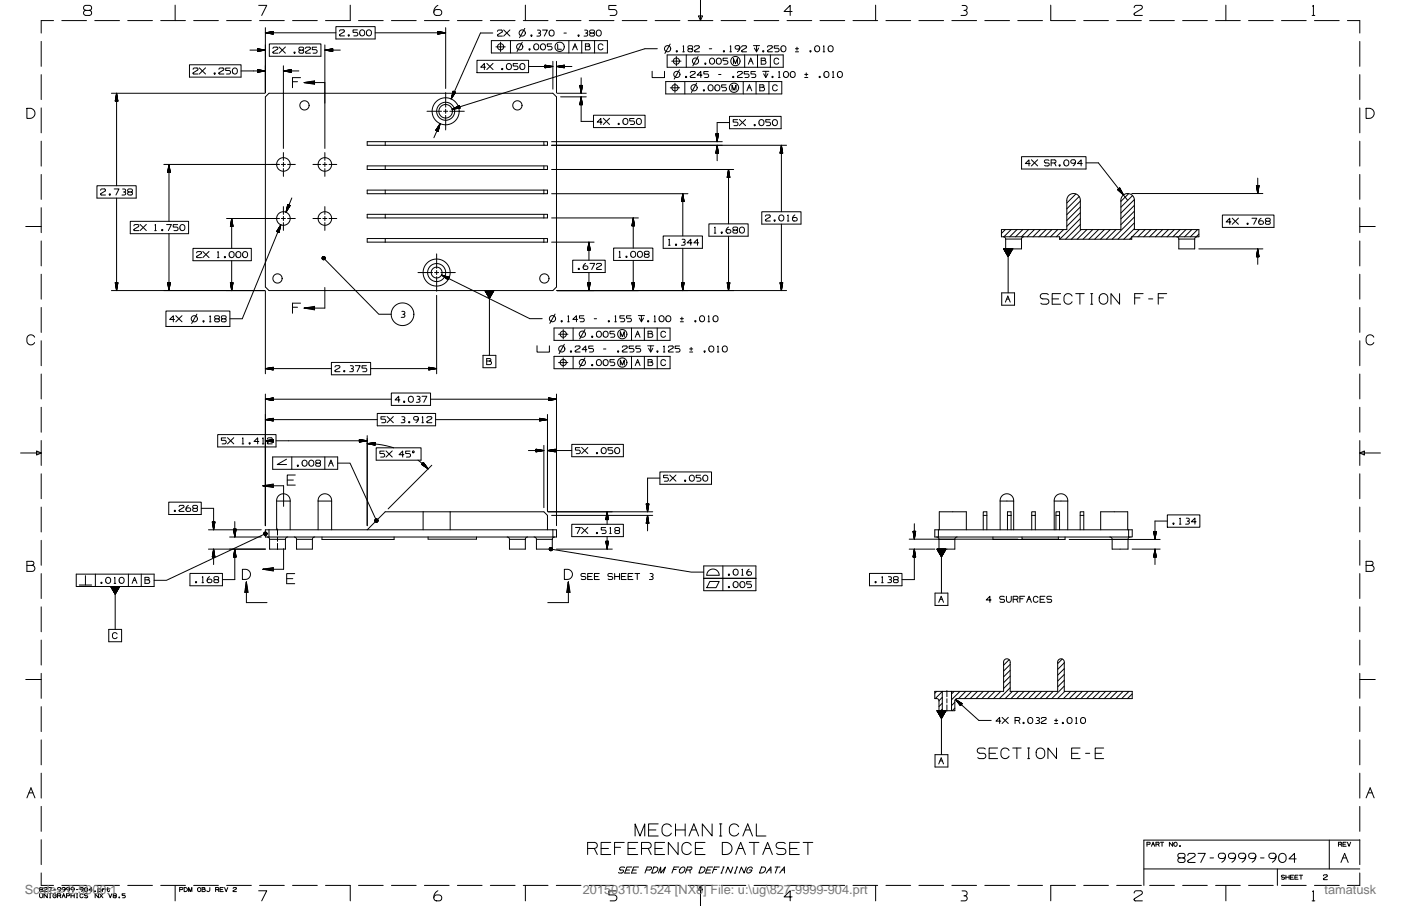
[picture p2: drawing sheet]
<svg xmlns="http://www.w3.org/2000/svg" width="432mm" height="279mm" viewBox="0 0 432 279" stroke-linecap="round" stroke-linejoin="round" font-family="sans-serif">
<defs><g id="words">
<g font-size="3.9" fill="#787878">
<text x="7.6" y="275.6">Scale= 0.5000:1</text>
<text x="179.6" y="275.6">20150310.1524 [NX8] File: u:\ug\827-9999-904.prt</text>
<text x="408.2" y="275.6">tamatusk</text>
</g>
</g></defs>
<g fill="none" stroke="#000" stroke-width=".31">
<path d="M12.7 12.8v7.7M16.5 6.4h-3.8v3.8M19 6.4h7.7M26 1.9l.4-.2h1.1a.78 .78 0 0 1 .7 .7 .78 .78 0 0 1-.7 .8 .78 .78 0 0 1 .7 .8 .78 .78 0 0 1-.7 .8h-1a.78 .78 0 0 1-.7-.8 .78 .78 0 0 1 .7-.8l-.7-.4zM26.5 3.2h1M29.2 6.4h7.6M39.4 6.4h7.6M49.5 6.4h7.6M54 1.6v4.8M58.4 20h15.9v3.8h-15.9zM59.7 6.4h7.6M69.8 6.4h7.7"/>
<path d="M77 15.4h4.8M79.4 15l2.4 .4-2.4 .5zM79.4 15.8h.1M79.4 15.1h.1M79.4 15.1h.5M79.4 15.2h.9M79.4 15.2l1.4 .1M79.4 15.3l1.9 .1M79.7 1.7h2.5l-1.5 3.1M79.9 15.8h-.5M80 6.4h7.6M80.3 15.7h-.9"/>
<path d="M80.8 15.6l-1.4 .1M81.3 15.5l-1.9 .1M81.7 15.5h-2.3M81.8 10.1l2.4-.4v.8zM81.8 8.5v20.1M81.8 10.1h21.7M82 10.2h2.2M82.2 10.1h2M82.5 10.2h1.7M82.6 10h1.6M82.9 10.3h1.3M83 13.5h15.9v3.9h-15.9z"/>
<path d="M83.2 9.9h1M83.4 10.4h.8M83.7 9.8h.5M83.8 10.5h.4M84.1 15l.4-.5 1 .1 .1 .5-1.5 1.1 .2 .2h1.3M84.1 9.7h.1M86 14.5l2 1.9M88 14.5l-2 1.9M90.2 6.4h7.6M92.3 14.6l.9-.1a.47 .47 0 0 1 .4 .5 .47 .47 0 0 1-.4 .5 .47 .47 0 0 1 .4 .4 .47 .47 0 0 1-.4 .5h-.6a.47 .47 0 0 1-.5-.5 .47 .47 0 0 1 .5-.4 .48 .48 0 0 1-.5-.4 .48 .48 0 0 1 .2-.5zM92.6 15.5h.6M94.2 15l.3-.5 1.1 .1v.5l-1.4 1.1 .1 .2h1.4"/>
<path d="M97.6 14.6h-1.3v.7h.9a.55 .55 0 0 1 .5 .5 .55 .55 0 0 1-.4 .6h-.8M100.1 15.4l2.4-.4v.9M100.1 13.9v31.9M100.1 15.4h4.8M100.1 15.4l2.4 .5M100.2 15.5h2.3M100.7 15.5h1.8M100.7 15.4h1.8M101.1 15.6h1.4M101.1 15.3h1.4M101.6 15.7h.9M101.6 15.2h.9"/>
<path d="M102 15.8h.5M102 15.1h.5M102.5 15.8h.1M102.5 15.1h.1M103.5 8.2h12.1v3.8h-12.1zM104.6 9.6l.4-.4h.9l.3 .3-.2 .4-1.3 .9M104.6 10.8l.2 .3h1.4M104.7 10.8h-.1M107.9 1.6v4.8h-7.6M110.2 9.2h-1.4v.8h1a.55 .55 0 0 1 .5 .5 .55 .55 0 0 1-.5 .6h-.8M110.5 6.4h7.6M115.6 10.1h21.8"/>
<path d="M120.6 6.4h7.7M130.8 6.4h7.6M134 3.1l1.4-.2a.92 .92 0 0 1 .8 .9 .92 .92 0 0 1-.8 1h-.9a.92 .92 0 0 1-.8-.7 .92 .92 0 0 1 .3-1zM134.9 9.7v.8l2.5-.4M134.9 9.7l2.5 .4M134.9 9.7h.1M134.9 9.8h.6M134.9 9.8l1 .1M134.9 9.9l1.6 .1M134.9 10l2.1 .1M135 1.7a2.26 2.26 0 0 0-1.3 2.2M135.3 10.5h-.4"/>
<path d="M135.8 10.4h-.9M136.2 10.3l-1.3 .1M136.7 10.2l-1.8 .1M137.1 10.2h-2.2M137.4 8.5v18.8M141 6.4h7.6M147 18.6h15.9v3.8h-15.9zM150 19.6l2 1.9M151.1 6.4h7.6M151.4 12.5h35.8v3.8h-35.8zM151.9 10.2h-3.8l-9.1 20.3M152 19.6l-2 1.9"/>
<path d="M152.8 14.4h2.9M153.3 9.7l.4-.4h.8l.3 .3-.1 .3-1.4 .9M153.3 10.9l.2 .2h1.3M153.3 10.8v.1M154.3 13v2.9M155.2 9.2l2 1.9M157.2 9.2l-2 1.9M157.3 12.5v3.8M159.5 19.6h-1.3v.8h1a.55 .55 0 0 1 .5 .5 .55 .55 0 0 1-.5 .6h-.8M161 13l-1.6 2.9M161.3 6.4h7.6M161.7 8.8l-1.6 2.8"/>
<path d="M161.9 1.6v4.8M165.7 9.3h.5a.46 .46 0 0 1 .4 .5 .46 .46 0 0 1-.5 .4M166 10.2a.48 .48 0 0 1 .6 .4 .48 .48 0 0 1-.4 .5h-.7M167.2 9.3h1.5l-.9 1.8M170 13.5h-1.3v.8h1a.55 .55 0 0 1 .5 .5 .55 .55 0 0 1-.5 .6h-.8M170.4 18.9v8.6M171.4 6.4h7.7M171.5 18.9v9.7M171.9 13.7v1.5h1.1M173.8 10.2h.7M175.3 12.5v3.8M176.5 15.4l.7-1.9 .8 1.9"/>
<path d="M176.8 14.5h.8M179.3 12.5v3.8M180.2 9.3h.5a.46 .46 0 0 1 .4 .5 .46 .46 0 0 1-.4 .4M180.4 13.5h.9a.38 .38 0 0 1 .4 .4 .38 .38 0 0 1-.3 .4 .56 .56 0 0 1 .5 .6 .56 .56 0 0 1-.5 .5h-1zM180.4 14.3h1M180.5 10.2a.48 .48 0 0 1 .6 .4 .48 .48 0 0 1-.4 .5h-.7M181.6 6.4h7.6M182.2 10.2a.47 .47 0 0 0-.5 .5 .47 .47 0 0 0 .5 .4h.6a.47 .47 0 0 0 .4-.4 .47 .47 0 0 0-.4-.5M182.2 10.2h.6M182.8 10.2a.46 .46 0 0 0 .4-.5 .46 .46 0 0 0-.4-.4h-.6a.47 .47 0 0 0-.5 .4 .47 .47 0 0 0 .5 .5M182.8 10.2h.1M183.3 12.5v3.8"/>
<path d="M185.8 14a.75 .75 0 0 0-.8-.5 .75 .75 0 0 0-.6 .8v.3a.75 .75 0 0 0 .6 .8 .75 .75 0 0 0 .8-.4M189.9 1.7h-2.3v1.2h1.7a.91 .91 0 0 1 .8 .9 .91 .91 0 0 1-.8 1h-1.3M191.8 6.4h7.6M201.9 6.4h7.6M202.6 15h-3.8l-59.5 18.7M205.6 16.9h35.8v3.8h-35.8zM206.6 13.6l-1.7 2.9M207 18.9h2.9M208.5 17.4v2.9M210.4 16h.5M210.5 14.3l.2-.2v1.9M211.5 16.9v3.8"/>
<path d="M212.1 6.4h7.6M212.5 15a.47 .47 0 0 0-.5 .5 .47 .47 0 0 0 .5 .5h.5a.47 .47 0 0 0 .5-.5 .47 .47 0 0 0-.4-.5M212.5 15h.5M213.1 15a.46 .46 0 0 0 .4-.5 .46 .46 0 0 0-.5-.4h-.5a.47 .47 0 0 0-.5 .5 .47 .47 0 0 0 .5 .4M213.1 15h.1M214 14.5l.4-.4 1.1 .1v.5l-1.5 1 .2 .3h1.4M215.2 17.4l-1.7 2.9M215.3 4.9h1.2l-.6 1.4zM215.9 0v6.4M218.6 15h.8M222.2 6.4h7.7M224.2 17.9h-1.3v.8h1a.55 .55 0 0 1 .4 .5 .55 .55 0 0 1-.4 .6h-.8"/>
<path d="M225 16h.5M225 14.3l.2-.2v1.9M226.1 19.6v-1.5l.6 1.5 .6-1.5v1.5M226.7 14.3l1.1-.2 .2 .8-.3 .2h-.9l-.2-.3zM228 14.8l-.1 .6-.6 .5M228 14.6v.2M228.6 14.5l.3-.4 1.1 .1v.5l-1.4 1 .2 .3h1.3M229.5 16.9v3.8M230.6 19.8l.8-1.9 .7 1.9M231 18.9h.8M232.2 14.1h1.9M232.4 6.4h7.6"/>
<path d="M232.5 14.8l.7 1.2 .6-1.2M233.2 14.1v1.9M233.5 16.9v3.8M234.6 17.9h.9a.38 .38 0 0 1 .4 .4 .38 .38 0 0 1-.3 .4 .56 .56 0 0 1 .5 .6 .56 .56 0 0 1-.6 .5h-.9zM234.6 18.7h1M236.5 14.5l.4-.4 1.1 .1v.5l-1.5 1 .2 .3h1.4M237.4 16.9v3.8M240 14.1h-1.4v.8h1a.55 .55 0 0 1 .5 .5 .55 .55 0 0 1-.5 .6h-.7M240 18.4a.75 .75 0 0 0-.8-.5 .75 .75 0 0 0-.6 .8v.3a.75 .75 0 0 0 .6 .8 .75 .75 0 0 0 .8-.4M242.6 6.4h7.6M244.1 3.5h-2.4l1.8-1.8v3.1M245.2 15h.9"/>
<path d="M245.2 16h.9M245.6 14.5v1M252.7 6.4h7.6M253.7 16h.5M253.8 14.3l.1-.2v1.9M262.9 6.4h7.6M269.9 1.6v4.8M273 6.4h7.7M283.2 6.4h7.6M293.4 6.4h7.6M296.5 1.7h.9a.76 .76 0 0 1 .7 .8 .76 .76 0 0 1-.8 .7M297.1 3.2a.8 .8 0 0 1 1 .6 .8 .8 0 0 1-.7 1h-1.2"/>
<path d="M303.5 6.4h7.6M313.7 6.4h7.6M323.8 1.6v4.8h7.7M334 6.4h7.6M344.2 6.4h7.6M349.5 2.3l.4-.6h1.6a.6 .6 0 0 1 .6 .4 .6 .6 0 0 1-.3 .6l-2.1 1.3-.2 .4 .3 .4h2.3M354.3 6.4h7.6M364.5 6.4h7.6M374.6 6.4h7.7M377.8 1.6v4.8M384.8 6.4h7.6M395 6.4h7.6"/>
<path d="M404.4 4.8h.8M404.5 1.9l.3-.2v3.1M405.1 6.4h7.6M415.3 6.4h3.8v3.8M419.1 12.8v7.7M8.3 33.4h.9a1.55 1.55 0 0 1 1.6 1.6 1.55 1.55 0 0 1-1.6 1.5h-.9zM12.7 23v7.7M12.7 33.3v7.7M34.3 28.8h47.3M35.5 31.1v.1M35.6 30.7v.5M35.7 30v1.2"/>
<path d="M35.8 29.6v1.6M35.9 29.1v2.1M35.9 28.8l.4 2.4h-.8M35.9 28.8v28.5M35.9 28.8l-.4 2.4M36 29v2.2M36 29.4v1.8M36.1 29.9v1.3M36.2 30.4v.8M36.3 30.8v.4M59.5 21.4l.4-.4 1 .1 .1 .4-1.5 1.1 .2 .2h1.3M61.4 20.9l1.9 1.9"/>
<path d="M63.3 20.9l-1.9 1.9M67.5 21.4l.3-.4 1.1 .1v.4l-1.4 1.1 .1 .2h1.4M70.9 21h-1.3v.7h1a.55 .55 0 0 1 .5 .6 .55 .55 0 0 1-.5 .5h-.8M74.3 21.9h7.5M79.4 21.5l2.4 .4-2.4 .4zM79.4 21.5h.2M79.4 21.5l.6 .1M79.4 21.6l1.3 .1M79.4 21.7l1.7 .1M79.4 21.8h2.2M79.6 22.2l-.2 .1M80 22.2h-.6"/>
<path d="M80.5 22.1h-1.1M81 22l-1.6 .1M81.4 21.9l-2 .1M81.8 29.9l1.1-1.1h87.5l1.1 1.1v58.6l-1.1 1.1h-87.5l-1.1-1.1zM87.3 21.9l2.5-.4v.8M87.3 20.3v25.5M87.3 21.9h4.8M87.3 21.9l2.5 .4M87.6 21.8h2.2M87.7 21.9h2.1M88 21.8h1.8M88.2 22h1.6"/>
<path d="M88.5 21.7h1.3M88.6 22.1h1.2M89.1 22.2h.7M89.1 21.6h.7M89.5 22.2h.3M89.5 21.5h.3M90.1 25.2h1.6M92.6 23.9h-2.5v3.2M93.8 25.5l3.1-.6v1.1l-3.1-.5h6.3M93.8 25.5l3.1 .3M93.8 25.5l3.1 .1M96.9 25.1l-3.1 .4"/>
<path d="M96.9 25.3l-3.1 .2M131.6 34.3h4.5M134.4 40l-.1 .2M134.7 39.6l-.3 .6 .2-.5M134.9 39.2l-.4 1 .3-.7M135.1 39l-.6 1.3M135.2 38.8l-.6 1.5M135.3 39.7l-.4 .7M135.3 39.4l-.4 1M135.4 38.4l-.8 1.9M135.5 38.8l-.6 1.6 .5-1.2M135.6 38.3l-.8 2.1"/>
<path d="M135.7 38.1l-.6 2.4-.8-.3zM135.7 38.1l-2 4.4M136.7 34.3h1.3M137.4 28.6v4.4M137.4 33.7v1.2M137.4 35.6v4.5M138.6 34.3h4.5M139.3 29.7l.6-1.5-.8 1.9M139.4 29.2l.4-1-.5 1.3M139.5 29.8l.6-1.5-.7 1.6M139.7 28.1l-.1 .1M139.7 33.5l1.9-.6-2.1 .7"/>
<path d="M139.7 28.2l-.1 .1M139.7 28.2l-.1 .3M139.7 28.2l-.2 .4M139.8 28.2l-.3 .6M139.8 28.2l-.4 .7M140.1 28.3l-.9 2M140.1 28.9l.2-.5-.3 .6M140.2 28.4l-.5 1.1M140.3 28.4l-.4 .8M140.4 28.5l-.1 .1M140.4 28.5h.1M140.4 28.5l-.7-.4-.7 2.4"/>
<path d="M140.4 28.5l-1.4 2M140.9 33.5l.8-.3-1.1 .3M141.5 32.6l-.3 .1M141.5 32.7l-.6 .2M141.6 32.7l-.8 .3M141.6 32.7l-1 .3M141.6 32.8l-1.2 .4M141.6 32.8l-1.5 .5M141.6 33l-2.2 .7M141.7 33.1l-1.7 .5M141.7 33.2l-1.2 .3M141.7 33.3l-.3 .1"/>
<path d="M141.8 33.3l-.1 .1M141.8 33.4l-.3-.8-2.2 1.1M141.8 33.4l-2.5 .3M149.6 20.7h-1.4l1.1-1.1v1.9M162.9 20.5h7.5M168 20.1v.8l2.4-.4M168 20.1l2.4 .4M168 20.1h.2M168 20.2h.7M168 20.2l1.1 .1M168 20.3l1.6 .1M168 20.4h2"/>
<path d="M168.4 20.8l-.4 .1M168.8 20.8h-.8M169.3 20.7h-1.3M169.7 20.6l-1.7 .1M170.2 20.5l-2.2 .1M171.5 20.5l2.4-.4v.8zM171.5 20.5h4.8M171.7 28.8h9M171.7 20.5h2.2M171.9 20.4h2M172.2 20.6h1.7M172.3 20.4h1.6"/>
<path d="M172.7 20.7h1.2M172.8 29.9h7.9M172.8 20.3h1.1M173.1 20.8h.8M173.3 20.2h.6M173.6 20.8h.3M173.7 20.1h.2M178.7 26.3h.8l-.4 2.5zM178.7 26.3v.1M178.7 32.2v.1M178.7 26.3l.1 .6M178.8 31.8v.5"/>
<path d="M178.8 26.3l.1 1M178.9 31.3v1M178.9 26.3v1.5M178.9 30.9v1.4M179 26.3v1.9M179 30.4v1.9M179 26.3l.1 2.4M179.1 29.9v2.4M179.1 29.9l.4 2.4h-.8M179.1 29.9v7.5h3.8M179.1 24v4.8M179.1 29.9l-.4 2.4"/>
<path d="M179.2 30.4v1.9M179.2 26.3v1.9M179.3 30.9v1.4M179.3 26.3v1.5M179.3 31.3v1M179.4 26.3l-.1 1M179.4 31.8v.5M179.5 26.3l-.1 .6M179.5 26.3v.1M179.5 32.2v.1M182.9 35.5h15.9v3.8h-15.9zM185.6 37.7h-1.5l1.1-1.2v1.9"/>
<path d="M185.9 36.5l2 1.9M187.9 36.5l-2 1.9M195.4 36.5h-1.3v.8h1a.55 .55 0 0 1 .5 .5 .55 .55 0 0 1-.5 .6h-.8M201 22v1.9h3.8v-1.9M205.2 25.2h35.8v3.8h-35.8zM206.6 27.1h2.9M208 25.6v2.9M209.4 21.5l-1.6 2.9M211.1 25.2v3.8M212.8 22.5l.3-.5 1.1 .1v.5l-1.4 1.1 .1 .2h1.4M214.7 25.6l-1.6 2.9M216.4 23.2h-1.5l1.1-1.2v1.9"/>
<path d="M218.3 22.1h-1.4v.7h1a.55 .55 0 0 1 .5 .5 .55 .55 0 0 1-.5 .6h-.7M221.5 23h.7M223.8 26.2h-1.4v.7h1a.55 .55 0 0 1 .5 .6 .55 .55 0 0 1-.5 .5h-.7M224.8 35.9h15.9v3.8h-15.9zM224.8 37.8h-3.8v5.9M225.6 27.8v-1.5l.6 1.5 .6-1.5v1.5M227.3 22.5l.3-.5 1.1 .1 .1 .5-1.5 1.1 .2 .2h1.3M227.3 36.9h-1.3v.8h1a.55 .55 0 0 1 .5 .5 .55 .55 0 0 1-.5 .5h-.8M227.9 36.8l1.9 1.9M229.1 25.2v3.8M229.8 36.8l-1.9 1.9M230.2 28l.8-1.8 .7 1.8"/>
<path d="M230.6 27.1h.7M230.7 22.1h-1.3v.7h1a.55 .55 0 0 1 .5 .5 .55 .55 0 0 1-.5 .6h-.8M232.8 22.1h-1.3v.7h.9a.55 .55 0 0 1 .5 .6 .55 .55 0 0 1-.4 .5h-.8M233 25.2v3.8M234.2 26.9h.9a.38 .38 0 0 0 .4-.4 .38 .38 0 0 0-.4-.3h-.9v1.8h.9a.56 .56 0 0 0 .6-.5 .56 .56 0 0 0-.6-.6M235.1 22h1.9M235.4 22.8l.6 1.1 .7-1.1M236 22v1.9M237 25.2v3.8M237.4 36.9h-1.4v.8h1a.55 .55 0 0 1 .5 .5 .55 .55 0 0 1-.5 .5h-.8M239.6 26.6a.75 .75 0 0 0-.9-.4 .75 .75 0 0 0-.6 .7v.4a.75 .75 0 0 0 .6 .7 .75 .75 0 0 0 .9-.4M239.9 23.9h.5"/>
<path d="M240 22.2l.2-.2v1.9M248 23.9h1M248 23h1M248.5 22.5v.9M256.6 23.9h.5M256.6 22.2l.2-.2v1.9M419.1 23v7.7M419.1 33.3v7.7M421 33.4h1a1.55 1.55 0 0 1 1.5 1.6 1.55 1.55 0 0 1-1.5 1.5h-1zM12.7 43.5v7.7M12.7 53.8v7.7M29.9 57.3h12.1v3.8h-12.1z"/>
<path d="M31 58.7l.4-.4h.8l.3 .3-.1 .3-1.4 .9M31 59.9l.2 .2h1.3M31 59.8v.1M35.2 58.3h1.5l-1 1.8M37.8 58.3h.5a.46 .46 0 0 1 .4 .5 .46 .46 0 0 1-.4 .4M38.1 59.2a.48 .48 0 0 1 .6 .4 .48 .48 0 0 1-.4 .5h-.7M39.8 59.2a.47 .47 0 0 0-.5 .5 .47 .47 0 0 0 .5 .4h.6a.47 .47 0 0 0 .4-.4 .47 .47 0 0 0-.4-.5M39.8 59.2h.6M40.4 59.2a.46 .46 0 0 0 .4-.5 .46 .46 0 0 0-.4-.4h-.6a.47 .47 0 0 0-.5 .4 .47 .47 0 0 0 .5 .5M40.4 59.2h.1M50.5 50.7h35.6M51.7 52.8v.3"/>
<path d="M51.8 52.3v.8M51.9 51.9v1.2M52 51.4v1.7M52 50.9v2.2M52.1 50.7l.4 2.4h-.8M52.1 50.7v17.6M52.1 50.7l-.4 2.4M52.1 51.1v2M52.2 51.6v1.5M52.3 52v1.1M52.4 52.5v.6M52.4 52.9v.2"/>
<path d="M86.7 50.7h1.3M87.3 47v2.4M87.3 50.1v1.3M87.3 52v2.4M88.6 50.7h2.4M96.5 50.7h2.4M99.5 50.7h1.3M100.1 47v2.4M100.1 50.1v1.3M100.1 52v2.4M101.4 50.7h2.4M113.2 58.6h55.5v1.1h-55.5z"/>
<path d="M113.2 51.2h55.5v1.1h-55.5zM118.7 43.7v1.1M118.7 51.2v1.1M118.7 58.6v1.1M135.1 40.3l-.1 .2M135.1 40.1l-.1 .4M167.6 43.7v1.1h1.1v-1.1h-55.5v1.1h54.4M167.6 51.2v1.1M167.6 58.6v1.1M170 59.7h42M170 52.3h56.1M170 43.7h52.6"/>
<path d="M170 44.8h72.4M210.4 59.7l.4 2.5h-.8M210.4 59.7v13.1M210.4 59.7l-.4 2.5M210.5 60v2.2M220.6 41.3h.1M220.6 47.2h.1M220.7 41.3v.5M220.7 46.7v.5M220.7 41.3l.1 1M220.8 46.2v1M220.8 41.3l.1 1.4"/>
<path d="M220.9 45.8v1.4M220.9 41.3v1.9M220.9 45.3v1.9M221 41.3v2.3M221 44.9v2.3M221 44.8l.4 2.4h-.8zM221 44.8v4.8M221.1 45.3v1.9M221.2 41.3l-.1 1.9M221.2 45.8v1.4M221.2 41.3v1.4M221.3 46.2v1"/>
<path d="M221.3 41.3v1M221.4 46.7v.5M221.4 41.3v.5M221.4 41.3h.1M221.4 47.2h.1M221.4 41.3h-.8l.4 2.4M221.4 41.3l-.4 2.4M224.2 54.5v.2M224.2 54v.7M224.3 53.6v1.1M224.4 53.1v1.6M224.5 52.7v2"/>
<path d="M224.5 52.3l.4 2.4h-.8M224.5 52.3v16.7M224.5 52.3l-.4 2.4M224.6 52.5v2.2M224.6 53v1.7M224.7 53.4v1.3M224.8 53.9v.8M224.9 54.3v.4M240.4 47.2h.1M240.5 46.7v.5M240.6 46.2v1M240.7 45.8v1.4"/>
<path d="M240.7 45.3v1.9M240.8 44.9v2.3M240.8 44.8l.4 2.4h-.8M240.8 44.8v20.5M240.8 44.8l-.4 2.4M240.9 45.3v1.9M241 45.8v1.4M241.1 46.2v1M241.2 46.7v.5M241.2 47.2h.1M314.9 48.3h19.8v3.8h-19.8zM317.5 50.4h-1.5l1.1-1.1v1.9"/>
<path d="M317.9 49.3l1.9 1.9M319.8 49.3l-1.9 1.9M323.3 49.5l-1-.2a.47 .47 0 0 0-.4 .5 .47 .47 0 0 0 .4 .4h.6a.47 .47 0 0 1 .5 .5 .47 .47 0 0 1-.5 .5l-.9-.2M324 51.2v-1.9h1a.47 .47 0 0 1 .5 .5 .47 .47 0 0 1-.5 .4l.5 1M324 50.2h1M330.1 49.5l1.1-.2 .2 .8-.4 .3-.7-.1-.3-.3zM331.5 50l-.2 .6-.6 .5M331.5 49.8v.2M331.6 59.8l-2.8 2.8M333.6 50.4h-1.5l1.1-1.1v1.9M334.7 50.2h3.8l9 11.6M344.5 58.5l.6-.5 1.2 2.1z"/>
<path d="M344.5 58.5h.1M344.5 58.5l.1 .1M344.7 58.3l.9 1.3M344.7 58.3l1.3 1.6M344.7 58.7l-.2-.3 .3 .4M344.8 58.2l1.4 1.7M344.9 58.1l1 1.3M344.9 58.1l1 1.4M344.9 58.1l.8 1M345 58.9l-.4-.5 .7 .8M345 58l.4 .6M345 58l.5 .7"/>
<path d="M345.1 58l.2 .3M345.1 58l.1 .2M347.9 59.7l-2.4 2.4M348.8 59.7h40.4M387.3 57.3v.3M387.3 57.3l.1 .8M387.4 57.3l.1 1.2M387.5 57.3v1.7M387.6 57.3v2.2M387.6 54.9v4.8M387.8 57.3l-.1 2M387.8 57.3v1.6"/>
<path d="M387.9 57.3v1.1M388 57.3l-.1 .6M388 57.3v.2M388 57.3h-.8l.4 2.4M388 57.3l-.4 2.4M419.1 43.5v7.7M419.1 53.8v7.7M7.9 69.8h4.8M12.7 64.1v7.6M12.7 74.3v7.7M35.9 61.1v28.5M40.1 68.3h18v3.8h-18z"/>
<path d="M41.3 69.7l.3-.4h1.1v.5l-1.4 1.1 .1 .2h1.4M43.2 69.2l1.9 1.9M45.1 69.2l-1.9 1.9M47.7 71.1h.5M47.8 69.4l.1-.1v1.8M51.3 69.3h1.5l-.9 1.8M52.1 72.1v17.5M54.7 69.3h-1.3v.7h1a.55 .55 0 0 1 .5 .6 .55 .55 0 0 1-.5 .5h-.8M59.5 76.6h18v3.8h-18zM60.6 78l.3-.4 1.1 .1 .1 .4-1.5 1.1 .2 .2h1.3M62.5 77.5l1.9 1.9M64.4 77.5l-1.9 1.9"/>
<path d="M67 79.4h.5M67.1 77.7l.2-.1v1.8M69.8 67.4h16.3M71.1 69.4v.4M71.1 69v.8M71.2 68.5v1.3M71.3 68.1v1.7M71.4 67.6v2.2M71.4 67.4l.4 2.4h-.8M71.4 67.4v9.2M71.4 67.4l-.4 2.4M71.5 67.8v2"/>
<path d="M71.6 68.2v1.6M71.6 68.7v1.1M71.7 69.1v.7M71.8 69.6v.2M85.3 71.3v.1M85.4 71.2l-.1 .2M85.5 71.1l-.2 .3M85.7 70.7l-.4 .7 .3-.6M85.9 70.3l-.5 1.2 .5-1.1M86 71.6v.1M86.1 71.5l-.1 .2M86.1 71.2l-.1 .5"/>
<path d="M86.2 69.9l-.7 1.6M86.2 70.7l-.3 .9M86.4 70.1l-.6 1.5M86.4 69.5l-.8 2M86.5 69.7l-.8 1.9M86.6 69.3l-.6 2.4-.7-.3M86.6 69.3l-11.9 29h-3.8M86.6 69.3l-1.3 2.1M86.7 67.4h1.3M87.3 63.7v2.4M87.3 66.7v1.3M87.3 68.7v2.4"/>
<path d="M88.5 63.9l.3-.8-.4 1.2M88.6 63.4l.1-.3-.1 .5M88.6 67.4h2.4M88.7 63.1l.7 .3-1.3 2.1zM88.7 63.1h.1M88.7 63.1l-.1 .2M88.7 64.5l.6-1.2-.6 1.3M88.9 63.2l-.6 1.6M89 64.1l.3-.8-.4 .9M89 63.2l-.8 2M89.2 63.3l-.9 1.8M89.3 63.3l-.1 .5"/>
<path d="M89.4 63.4l-.1 .2M89.4 63.4h.1M89.9 61.1l-1.8 4.4M96.5 67.4h2.4M99.5 67.4h1.3M99.8 79.6h.1M99.8 79.6l17 17.3h3.8M100.1 63.7v2.4M100.1 66.7v1.3M100.1 68.7v2.4M101.4 67.4h2.4M113.2 66.1h55.5v1.1h-55.5z"/>
<path d="M113.2 73.6h55.5v1.1h-55.5zM118.7 66.1v1.1M118.7 73.6v1.1M134.6 78.3v4.5M167.6 66.1v1.1M167.6 73.6v1.1M170 67.2h26.8M170 74.7h13.1M181.2 76.7v.4M181.3 76.3v.8M181.3 75.8v1.3M181.4 75.4v1.7"/>
<path d="M181.5 74.9v2.2M181.5 74.7l.4 2.4h-.8M181.5 74.7v5.5M181.5 74.7l-.4 2.4M181.6 75.1v2M181.7 75.5v1.6M181.7 76v1.1M181.8 76.4v.7M181.9 76.9v.2M189.1 76.5h12.1v3.8h-12.1zM190.8 79.4h.5M190.8 77.7l.2-.2v1.9"/>
<path d="M194.8 69.4v.2M194.9 68.8v.8M195 68.3v1.3M195 68v1.6M195.1 67.4v2.2M195.2 67.2l.4 2.4h-.8M195.2 67.2v9.3M195.2 67.2l-.4 2.4M195.2 67.6v2M195.3 68v1.6M195.4 68.5v1.1M195.5 69v.6"/>
<path d="M195.5 69.4v.2M199 78.4a.47 .47 0 0 0-.4 .5 .47 .47 0 0 0 .4 .5h.6a.47 .47 0 0 0 .5-.5 .47 .47 0 0 0-.4-.5M199 78.4a.47 .47 0 0 1-.4-.4 .47 .47 0 0 1 .4-.5h.6a.47 .47 0 0 1 .5 .5 .47 .47 0 0 1-.5 .4h.1M199 78.4h.6M204.4 72.8h12.1v3.8h-12.1zM206 75.6h.5M206.1 73.9l.2-.1v1.8M210.1 61.9v.3M210.1 61.5v.7M210.2 61v1.2M210.2 73.8h.6a.46 .46 0 0 1 .4 .5 .46 .46 0 0 1-.5 .4M210.3 60.6v1.6"/>
<path d="M210.4 60.1v2.1M210.4 76.6v13M210.6 60.4v1.8M210.6 74.7a.48 .48 0 0 1 .6 .4 .48 .48 0 0 1-.4 .5h-.8M210.6 60.9v1.3M210.7 61.3v.9M210.8 61.8v.4M213.3 74.9h-1.5l1.1-1.1v1.8M215.3 74.9h-1.5l1.2-1.1v1.8M218.5 69h12.1v3.8h-12.1zM220.1 71.9h.5M220.2 70.2l.2-.2v1.9"/>
<path d="M224 70.9h1l.2 .7-.3 .3-.8-.1-.3-.4zM224.5 72.8v16.8M224.5 70l-.5 .6-.2 .8M226.3 71a.47 .47 0 0 0-.4 .4 .47 .47 0 0 0 .4 .5h.6a.47 .47 0 0 0 .5-.4 .47 .47 0 0 0-.4-.5M226.3 71h.6M227 70.9a.46 .46 0 0 0 .4-.5 .46 .46 0 0 0-.5-.4h-.6a.47 .47 0 0 0-.4 .5 .47 .47 0 0 0 .4 .5M227 70.9v.1M234.8 65.3h12.1v3.8h-12.1zM235.9 66.7l.4-.4h.8l.3 .3-.1 .4-1.4 .9M235.9 67.9l.2 .3h1.3M235.9 67.9h.1M240.8 69.1v20.5"/>
<path d="M242.7 68.2h.5M242.7 66.5l.2-.2v1.9M244.4 67.2l1-.1 .3 .8-.4 .3-.8-.1-.3-.4zM245 66.3l-.6 .5-.2 .8M308.7 70.8h20.1v-9.4l.7-1.2 1.3-.5 1.4 .4 .7 1.4 .1 9.3h12.5v-9.4l.8-1.3 1.3-.4 1.4 .6 .6 1.2v9.3h19.9v2.2h-20.7v.8h-22.2v-.8h-17.9zM309.2 73l.5 .2 .3 .5M309.3 76.8l.1 .1M309.4 76.8l.1 .2M309.5 76.8l.1 .4M309.6 76.8v.5M309.7 76.8v.6M309.7 76.8l.1 .8"/>
<path d="M309.8 76.8l.1 .9M309.8 70.8l-1.1 1.2M309.9 76.8v1M310 73.7h4.8M310 73.7v4.3M310 76.8l.1 1.3M310.1 76.8l.1 1.4M310.2 76.8v1.6M310.3 76.8v1.7M310.3 76.8l.1 1.8M310.4 76.8l.1 2M310.5 76.8v2.1"/>
<path d="M310.6 76.8v2.2M310.6 76.8l.1 13.5M310.8 76.8l-.1 2.3M310.9 76.8l-.1 2.2M310.9 76.8v2.1M311 76.8v2M311.1 76.8l-.1 1.8M311.2 76.8l-.1 1.7M311.2 76.8v1.6M311.3 76.8v1.4M311.4 76.8l-.1 1.3M311.5 76.8l-.1 1.2"/>
<path d="M311.5 76.8v1M311.6 76.8v.9M311.6 70.8l-2.2 2.2M311.7 76.8l-.1 .8M311.8 76.8l-.1 .6M311.8 76.8v.5M311.9 76.8v.4M312 76.8v.2M312.1 76.8l-.1 .1M313.4 70.8l-2.2 2.2M314.8 73.7v3.1h-4.8M315.2 70.8l-2.2 2.2"/>
<path d="M315.5 73l-.5 .3-.2 .4M317 70.8l-2.2 2.2M318.8 70.8l-2.2 2.2M320.6 70.8l-2.2 2.2M322.4 70.8l-2.2 2.2M324.2 70.8l-2.2 2.2M326 70.8l-2.2 2.2M327.8 70.8l-2.2 2.2M332.6 60.6l-3.8 3.8M333 69.2l-4.6 4.6M333 67.4l-6.4 6.4M333 65.6l-4.2 4.2"/>
<path d="M333 63.8l-4.2 4.2M333 62l-4.2 4.2M333.2 70.8l-3 3M335 70.8l-3 3M336.8 70.8l-3 3M338.6 70.8l-3 3M340.4 70.8l-3 3M342.2 70.8l-3 3M344 70.8l-3 3M348.8 73.1l-.6 .7M349.1 60.3l-3.6 3.6M349.6 61.5l-4.1 4.2"/>
<path d="M349.6 70.5l-3.2 3.3M349.6 68.7l-5 5.1M349.6 66.9l-6.8 6.9M349.6 65.1l-4.1 4.2M349.6 63.3l-4.1 4.2M351.1 70.8l-2.2 2.2M352.9 70.8l-2.2 2.2M354.7 70.8l-2.2 2.2M356.5 70.8l-2.2 2.2M358.3 70.8l-2.2 2.2M360.1 70.8l-2.2 2.2M361.9 70.8l-2.2 2.2"/>
<path d="M362.6 73l.5 .3 .2 .4M363.3 73.7h4.9M363.3 73.7v3.1h4.9v-3.1M363.7 70.8l-2.2 2.2M365.5 70.8l-2.2 2.2M367.3 70.8l-2.2 2.2M368.9 73l-.5 .3-.2 .4M369.1 70.8l-2.2 2.2M369.5 76.8h19.7M369.5 72.2l-.8 .8M376.7 66.3h16v3.8h-16zM379.4 68.4h-1.5l1.1-1.1v1.9"/>
<path d="M379.8 67.3l1.9 1.9M381.7 67.3l-1.9 1.9M385.9 67.3h1.4l-.9 1.9M387.3 78.8v.4M387.4 78.3v.9M387.5 77.9v1.3M387.5 77.4v1.8M387.6 77v2.2M387.6 76.8l.4 2.4h-.8zM387.6 76.8v4.7M387.7 77.1v2.1M387.8 77.6v1.6"/>
<path d="M387.9 78v1.2M387.9 78.5v.7M388 79v.2M388.1 68.3l1-.2 .3 .8-.4 .3-.8-.1-.2-.3zM388.7 67.3l-.6 .5-.2 .8M390.1 67.4l.9-.1a.47 .47 0 0 1 .5 .5 .47 .47 0 0 1-.5 .4 .47 .47 0 0 1 .5 .5 .47 .47 0 0 1-.5 .5h-.5a.47 .47 0 0 1-.5-.5 .47 .47 0 0 1 .5-.5l-.4-.2zM390.5 68.2h.5M419.1 64.1v7.6M419.1 74.3v7.7M419.1 69.8h4.8M12.7 84.6v7.7M12.7 94.8v7.7"/>
<path d="M34.3 89.6h47.3M35.5 87.2h.8l-.4 2.4zM35.5 87.2v.1M35.6 87.2v.5M35.6 87.2l.1 1.1M35.7 87.2l.1 1.6M35.8 87.2l.1 2M36 87.2v2.2M36.1 87.2l-.1 1.7M36.2 87.2l-.1 1.3M36.2 87.2v.8M36.3 87.2v.4"/>
<path d="M51.1 95.9h19.8v4.8h-19.8zM51.7 87.2h.8l-.4 2.4zM51.7 87.2v.4M51.8 87.2v.8M51.8 87.2l.1 1.3M51.9 87.2l.1 1.7M52 87.2v2.2M52.2 87.2l-.1 2M52.3 87.2l-.1 1.6M52.3 87.2v1.1M52.4 87.2v.7M52.5 87.2l-.1 .2"/>
<path d="M53.8 98.5h-1.5l1.1-1.1v1.9M54.2 97.3l1.9 2M56.1 97.3l-1.9 2M60.7 96.9l-1.6 2.9M64.6 99.3h.5M64.6 97.6l.2-.2v1.9M66.6 98.3a.47 .47 0 0 0-.5 .5 .47 .47 0 0 0 .5 .5h.6a.48 .48 0 0 0 .4-.4 .48 .48 0 0 0-.1-.5M66.6 98.3h.6M67.2 98.3l.2 .1M67.3 98.3a.46 .46 0 0 0 .3-.5 .46 .46 0 0 0-.4-.4h-.6a.47 .47 0 0 0-.5 .5 .47 .47 0 0 0 .5 .4M67.3 98.3h-.1M67.4 98.4h.1"/>
<path d="M68.7 98.3a.47 .47 0 0 0-.5 .5 .47 .47 0 0 0 .5 .5h.6a.48 .48 0 0 0 .4-.4 .48 .48 0 0 0-.2-.5M68.7 98.3h.6M69.3 98.3l.2 .1M69.3 98.3a.46 .46 0 0 0 .4-.5 .46 .46 0 0 0-.4-.4h-.6a.47 .47 0 0 0-.5 .5 .47 .47 0 0 0 .5 .4M69.3 98.3h.1M69.5 98.4h.1M71 87.2h.8l-.4 2.4zM71 87.2l.1 .4M71.1 87.2v.8M71.2 87.2v1.3M71.2 87.2l.1 1.7M71.3 87.2l.1 2.2"/>
<path d="M71.4 80.4v9.2M71.5 87.2v2M71.6 87.2v1.6M71.7 87.2l-.1 1.1M71.8 87.2l-.1 .7M71.8 87.2v.2M81.8 89.8v25.5M90.1 94.8h1.6M92.6 93.5h-2.5v3.1M93.8 95l3.1 .4M93.8 95l3.1 .2M96.9 94.7l-3.1 .3"/>
<path d="M96.9 94.8l-3.1 .2M100.1 88.7v6.3h-6.3l3.1 .5v-1l-3.1 .5M123.9 96h.5a.46 .46 0 0 1 .4 .5 .46 .46 0 0 1-.5 .4M124.2 96.9a.48 .48 0 0 1 .6 .4 .48 .48 0 0 1-.4 .6h-.7M128.8 84.1h4.5M133.9 84.1h1.3M134.6 83.4v1.3M134.6 85.3v4.5M134.6 91.1v24.2M135.8 84.1h4.5M136.1 84.8l2.3 .7-.3 .7M136.1 84.8l27.2 13.5h3.8"/>
<path d="M136.1 84.8l2 1.4M136.3 84.9l1.9 1M136.4 84.9l1.9 .9M136.6 85.2l1.6 .8M136.9 85l1.4 .7-1-.5M137 85.5l1.1 .5M137.4 85.7l.7 .5-.3-.2M137.8 85.3l.6 .3M137.9 86.1l.2 .1M138 86.2h.1M138.1 85.4l.3 .1M149.5 89.6v.1"/>
<path d="M149.5 89.6l.1 .2M149.6 89.6l.1 .4M149.7 89.6v.5M149.8 89.6v.6M149.8 89.6l.1 .8M149.9 89.6l.1 .9M150 89.6v1M150.1 89.6v1.2M150.1 89.6l.1 1.3M150.2 89.6l.1 1.4M150.3 89.6l.1 1.6M150.4 89.6v1.7"/>
<path d="M150.4 89.6l.1 1.8M150.5 89.6l.1 2M150.6 89.6l.1 2.1M150.7 89.6v2.2M150.8 89.6v2.4M150.9 89.6l-.1 20M151 89.6l-.1 2.3M151.1 89.6l-.1 2.2M151.1 89.6v2M151.2 89.6v1.9M151.3 89.6l-.1 1.7M151.4 89.6l-.1 1.6"/>
<path d="M151.4 89.6v1.5M151.5 89.6v1.3M151.6 89.6l-.1 1.2M151.7 89.6l-.1 1.1M151.7 89.6v1M151.8 89.6v.8M151.9 89.6l-.1 .7M152 89.6l-.1 .6M152.1 89.6l-.1 .4M152.1 89.6v.3M152.2 89.6v.2M152.2 89.6h.1"/>
<path d="M171.1 96.9l-1.6 2.8M171.7 89.6h70.7M175 99.2h.5M175 97.5l.2-.1v1.8M176.5 80.2h10v3.8h-10zM178 98.5h-1.5l1.2-1.1v1.8M179.9 82.1h1l.3 .7-.5 .3-.7-.1-.3-.4zM179.9 97.4h-1.3v.7h1a.55 .55 0 0 1 .5 .6 .55 .55 0 0 1-.5 .5h-.8M180.5 81.2l-.6 .6-.2 .8M181.1 87.2h.8l-.4 2.4zM181.1 87.2l.1 .4M181.2 87.2l.1 .8"/>
<path d="M181.3 87.2v1.3M181.3 87.2l.1 1.7M181.4 87.2l.1 2.2M181.5 84v5.6M181.6 87.2v2M181.7 87.2v1.6M181.8 87.2l-.1 1.1M181.8 81.2h1.5l-.9 1.9M181.9 87.2l-.1 .7M181.9 87.2v.2M183.1 98.3h.8M183.8 81.6l.4-.4h1l.2 .3-.2 .4-1.3 .9"/>
<path d="M183.8 82.8l.2 .3h1.4M183.9 82.8h-.1M189.5 99.2h.5M189.6 97.5l.1-.1v1.8M192.4 97.4h-1.4v.7h1a.55 .55 0 0 1 .5 .6 .55 .55 0 0 1-.4 .5h-.8M194.5 97.4h-1.4v.7h1a.55 .55 0 0 1 .5 .6 .55 .55 0 0 1-.5 .5h-.7M194.8 87.2h.8l-.4 2.4zM194.8 87.2v.2M194.8 87.2l.1 .8M194.9 87.2l.1 1.3M195 87.2v1.6M195.1 87.2v2.2"/>
<path d="M195.2 80.3v9.3M195.3 87.2l-.1 2M195.4 87.2l-.1 1.6M195.4 87.2v1.1M195.5 87.2v.7M195.6 87.2l-.1 .2M196.7 97.3h1.9M197 98.1l.7 1.1 .6-1.1M197.7 97.3v1.9M201.6 99.2h.5M201.7 97.5l.1-.1v1.8M209.7 98.3h.9"/>
<path d="M209.7 99.2h.9M210 87.2h.8l-.4 2.4zM210 87.2l.1 .2M210.1 87.2v.7M210.2 97.8v1M210.2 87.2v1.1M210.3 87.2v1.6M210.3 87.2l.1 2M210.5 87.2v2.2M210.6 87.2v1.7M210.7 87.2l-.1 1.3M210.8 87.2l-.1 .8"/>
<path d="M210.8 87.2v.4M218.2 99.2h.5M218.3 97.5l.2-.1v1.8M224.1 87.2h.8l-.4 2.4zM224.1 87.2l.1 .2M224.2 87.2v.7M224.3 87.2v1.1M224.3 87.2l.1 1.6M224.4 87.2l.1 2M224.6 87.2v2.2M224.7 87.2l-.1 1.7M224.8 87.2l-.1 1.3"/>
<path d="M224.9 87.2l-.1 .8M224.9 87.2v.4M240.4 87.2h.8l-.4 2.4zM240.4 87.2v.1M240.5 87.2v.5M240.5 87.2l.1 1M240.6 87.2l.1 1.4M240.7 87.2v1.9M240.8 87.2v2.3M241 87.2l-.1 1.9M241 87.2v1.4M241.1 87.2v1"/>
<path d="M241.2 87.2v.5M241.2 87.2v.1M308.7 90.3h4v3.8h-4zM309.9 93.2l.7-1.9 .8 1.9M310.3 92.2h.7M323.1 90.9l-.5-.3h-1.2a.82 .82 0 0 0-.8 .8 .82 .82 0 0 0 .8 .8h1a.82 .82 0 0 1 .9 .8 .82 .82 0 0 1-.9 .8h-1.1l-.5-.3M324.3 92.2h2M326.9 90.6h-2.6v3.2h2.6M330.4 91.3a1.31 1.31 0 0 0-1.5-.7 1.31 1.31 0 0 0-1 1.3v.6a1.31 1.31 0 0 0 1.1 1.3 1.31 1.31 0 0 0 1.4-.8M331.6 90.6h2.6M332.8 90.6v3.2M336.2 93.8h.6"/>
<path d="M336.2 90.6h.6M336.5 90.6v3.2M339.2 90.9a1.33 1.33 0 0 1 1.4-.2 1.33 1.33 0 0 1 .8 1.2 1.58 1.58 0 0 1-.7 1.8 1.32 1.32 0 0 1-1.9-1.2v-.8zM345.1 90.6v3.2l-2.7-3.2v3.2M349.7 91.9h1.6M352.3 90.6h-2.6v3.2M354 92.2h1.3M357 91.9h1.6M359.6 90.6h-2.6v3.2M419.1 84.6v7.7M419.1 94.8v7.7M10.7 104a1.25 1.25 0 0 0-1.4-.7 1.25 1.25 0 0 0-1 1.2v.6a1.25 1.25 0 0 0 1 1.2 1.25 1.25 0 0 0 1.4-.7"/>
<path d="M12.7 105.1v7.7M12.7 115.3v7.7M81.8 113.7l2.4-.4v.8zM81.8 113.7h20.3M82 113.7h2.2M82.2 113.6h2M82.5 113.8h1.7M82.6 113.5h1.6M82.9 113.9h1.3M83.2 113.4h1M83.4 113.9h.8M83.7 113.4h.5"/>
<path d="M83.8 114h.4M84.1 113.3h.1M102.1 111.8h12.1v3.8h-12.1zM103.2 113.2l.4-.4h.9l.3 .3-.2 .3-1.3 .9M103.2 114.4l.2 .2h1.4M103.3 114.3l-.1 .1M108 112.8h.5a.46 .46 0 0 1 .4 .5 .46 .46 0 0 1-.5 .4M108.3 113.7a.48 .48 0 0 1 .6 .4 .48 .48 0 0 1-.4 .5h-.7M109.5 112.8h1.5l-.9 1.8M112.9 112.8h-1.3v.7h1a.55 .55 0 0 1 .5 .6 .55 .55 0 0 1-.5 .5h-.8M114.2 113.7h20.4M132.2 113.3v.8l2.4-.4"/>
<path d="M132.2 113.4h.9M132.2 113.3l2.4 .4M132.2 113.3h.1M132.2 113.3l.5 .1M132.2 113.5h1.5M132.2 113.6h2M132.5 114l-.3 .1M133 113.9l-.8 .1M133.4 113.9h-1.2M133.9 113.8h-1.7M134.3 113.7l-2.1 .1M148.9 109.6h3.9v3.8h-3.9z"/>
<path d="M150 111.3h1M151.1 111.3h-.1M151.1 111.3a.37 .37 0 0 0 .2-.5 .37 .37 0 0 0-.4-.2h-.9v1.8h.9a.56 .56 0 0 0 .6-.5 .56 .56 0 0 0-.6-.6M151.1 111.3h.1M165.5 106.6v2h3.8v-1.9M170.8 101.2h35.7v3.8h-35.7zM170.8 109.9h35.7v3.8h-35.7zM172.1 103.1h2.9M172.1 111.8h2.9M173.6 101.6v2.9M173.6 110.4v2.9M173.9 106.2l-1.6 2.9"/>
<path d="M176.6 101.2v3.8M176.6 109.9v3.8M177.3 107.1l.3-.4 1.1 .1v.4l-1.4 1.1 .2 .3h1.3M180.3 101.6l-1.6 2.9M180.3 110.4l-1.6 2.9M180.9 107.8h-1.5l1.1-1.1v1.9M182.8 106.7h-1.3v.8h.9a.55 .55 0 0 1 .5 .5 .55 .55 0 0 1-.4 .6h-.8M186 107.6h.7M189.3 102.2h-1.3v.7h1a.55 .55 0 0 1 .5 .6 .55 .55 0 0 1-.5 .5h-.8M189.3 110.9h-1.3v.8h1a.55 .55 0 0 1 .5 .5 .55 .55 0 0 1-.5 .6h-.8M191.2 103.8v-1.5l.6 1.5 .6-1.5v1.5M191.2 112.6v-1.6l.6 1.6 .6-1.6v1.6"/>
<path d="M191.8 107.1l.4-.4 1 .1 .1 .4-1.5 1.1 .2 .3h1.3M194.6 101.2v3.8M194.6 109.9v3.8M195.3 106.7h-1.4v.8h1a.55 .55 0 0 1 .5 .5 .55 .55 0 0 1-.5 .6h-.8M195.8 104l.7-1.9 .8 1.9M195.8 112.8l.7-1.9 .8 1.9M196.2 103.1h.7M196.2 111.8h.7M197.3 106.7h-1.3v.8h1a.55 .55 0 0 1 .5 .5 .55 .55 0 0 1-.5 .6h-.8M198.6 101.2v3.8M198.6 109.9v3.8M199.6 106.7h1.9"/>
<path d="M199.7 102.9h1a.38 .38 0 0 0 .3-.4 .38 .38 0 0 0-.3-.4h-1v1.9h1a.56 .56 0 0 0 .5-.5 .56 .56 0 0 0-.5-.6M199.7 111.6h1a.38 .38 0 0 0 .3-.4 .38 .38 0 0 0-.3-.3h-1v1.9h1a.56 .56 0 0 0 .5-.6 .56 .56 0 0 0-.5-.6M199.9 107.4l.7 1.2 .6-1.2M200.6 106.7v1.9M202.6 101.2v3.8M202.6 109.9v3.8M204.5 108.6h.5M204.5 106.9l.2-.2v1.9M205.1 102.6a.75 .75 0 0 0-.8-.4 .75 .75 0 0 0-.6 .7v.4a.75 .75 0 0 0 .6 .7 .75 .75 0 0 0 .8-.4M205.1 111.3a.75 .75 0 0 0-.8-.4 .75 .75 0 0 0-.6 .7v.4a.75 .75 0 0 0 .6 .7 .75 .75 0 0 0 .8-.4M206 107.1l.4-.4 1 .1 .1 .4-1.5 1.1 .2 .3h1.3M209.4 106.7h-1.3v.8h1a.55 .55 0 0 1 .5 .5 .55 .55 0 0 1-.5 .6h-.8"/>
<path d="M212.5 108.6h1M212.5 107.6h1M213 107.1v1M221.1 108.6h.5M221.2 106.9l.1-.2v1.9M419.1 105.1v7.7M419.1 115.3v7.7M423.4 104a1.25 1.25 0 0 0-1.4-.7 1.25 1.25 0 0 0-1 1.2v.6a1.25 1.25 0 0 0 1 1.2 1.25 1.25 0 0 0 1.4-.7M6.3 139.7h6.4M11.3 139.1l1.4 .6-1.4 .6zM12.7 125.6v7.7M12.7 135.9v7.6"/>
<path d="M67.1 134h18v3.8h-18zM69.6 135h-1.4v.8h1a.55 .55 0 0 1 .5 .5 .55 .55 0 0 1-.5 .6h-.7M70.1 135l1.9 1.9M72 135l-1.9 1.9M74.6 136.9h.5M74.7 135.2l.2-.2v1.9M79.8 136.2h-1.5l1.1-1.2v1.9M80.9 136.9h.5M80.9 135.2l.2-.2v1.9M81.8 123.1l2.4-.4v.8zM81.8 135.9l2.4-.4v.8M81.8 129.4l2.4-.4v.8z"/>
<path d="M81.8 121.5v40.6M81.8 123.1h38.8M81.8 135.9l2.4 .4M81.8 129.4h34.5M81.9 135.9h2.3M81.9 129.4h2.3M82 123.1h2.2M82 136h2.2M82.2 123.2h2M82.2 135.9h2M82.3 129.3h1.9M82.3 129.5h1.9"/>
<path d="M82.4 135.4l.4-.4 1 .1 .1 .5-1.5 1 .2 .3h1.3M82.5 123h1.7M82.5 136h1.7M82.6 123.3h1.6M82.6 135.8h1.6M82.8 129.2h1.4M82.8 129.6h1.4M82.9 122.9h1.3M82.9 136.1h1.3M83.1 123.3h1.1M83.1 135.7h1.1M83.2 129.2h1"/>
<path d="M83.2 129.7h1M83.4 122.8h.8M83.4 136.2h.8M83.5 123.4h.7M83.5 135.6h.7M83.7 129.1h.5M83.7 129.7h.5M83.8 122.8h.4M83.8 136.3h.4M84 123.5h.2M84 135.6h.2M84.1 129h.1"/>
<path d="M84.1 129.8h.1M85.1 135.9h28.1M110.8 135.5l2.4 .4-2.4 .4zM110.8 135.5l.2 .1M110.8 135.6h.6M110.8 135.7h1.1M110.8 135.7l1.5 .1M110.8 135.8l2 .1M111.1 136.3h-.3M111.6 136.2h-.8M112 136.1l-1.2 .1M112.5 136l-1.7 .1"/>
<path d="M112.9 136h-2.1M113.2 136.8a26.6 26.6 0 0 1 8.1 1.3M113.2 136.8l2.4-.3v.8zM113.2 134.3v27.8M113.2 136.8l2.4 .1M113.4 136.8h2.2M113.6 136.9l2 .1M113.9 136.7l1.7 .1M114 137l1.6 .1h-1.1M114.3 136.6l1.3 .1M114.6 136.6h1M114.8 137.1l.8 .1-.7-.1"/>
<path d="M114.8 136.6h.8M114.9 136.6h.7M115.1 136.5h.5M115.2 137.2h.4M115.2 136.5h.4M115.4 137.2h.2M115.4 136.5h.2M115.5 137.3h.1M115.5 136.5h.1M115.9 138.1h13.9v3.8h-13.9zM116.3 127.5h18v3.8h-18zM118.4 139.1h-1.3v.8h1a.55 .55 0 0 1 .5 .5 .55 .55 0 0 1-.5 .6h-.8"/>
<path d="M118.8 128.5h-1.4v.8h1a.55 .55 0 0 1 .5 .5 .55 .55 0 0 1-.5 .6h-.8M119 139.1l1.9 1.9M119.3 128.5l1.9 1.9M120.6 121.2h12.1v3.8h-12.1zM120.9 139.1l-1.9 1.9M121.2 128.5l-1.9 1.9M123.2 123.3h-1.4l1.1-1.1v1.9M123.8 128.5h.6a.46 .46 0 0 1 .4 .5 .46 .46 0 0 1-.5 .4M124.2 129.4a.48 .48 0 0 1 .6 .4 .48 .48 0 0 1-.4 .6h-.8M126.4 139.1h-1.4v.8h1a.55 .55 0 0 1 .5 .5 .55 .55 0 0 1-.5 .6h-.7M127.3 139.1l.4 .2-.2 .3-.4-.2zM127.6 128.7l1.1-.2 .2 .8-.4 .3-.7-.1-.3-.3z"/>
<path d="M128.5 122.2h.6a.46 .46 0 0 1 .4 .5 .46 .46 0 0 1-.5 .4M128.9 123.1a.48 .48 0 0 1 .6 .4 .48 .48 0 0 1-.4 .6h-.8M129 129l-.2 .8-.6 .5M130 130.4h.5M130.1 122.2h1.4l-.9 1.9M130.1 128.7l.2-.2v1.9M131.6 128.9l.3-.4 1.1 .1v.5l-1.4 1 .2 .3h1.3M132.7 123.1h38.8M134.3 129.4h34.4M162.9 138.9h4.7M165.2 138.5v.8l2.4-.4M165.2 138.5l2.4 .4"/>
<path d="M165.2 138.5l.2 .1M165.2 138.6h.7M165.2 138.7h1.1M165.2 138.8h1.6M165.2 138.8l2 .1M165.6 139.3h-.4M166 139.2l-.8 .1M166.3 129v.8l2.4-.4M166.3 129l2.4 .4M166.3 129h.1M166.3 129l.5 .1M166.3 129.1l1 .1"/>
<path d="M166.3 129.2h1.4M166.3 129.3h1.9M166.3 129.3l2.4 .1M166.3 129.8h.1M166.5 139.1l-1.3 .1M166.8 129.7l-.5 .1M166.9 139.1h-1.7M167.3 129.7h-1M167.4 139h-2.2M167.6 137.4v19.2M167.7 129.6h-1.4M168.2 129.5l-1.9 .1"/>
<path d="M168.7 138.9l2.5-.4v.8zM168.7 127.8v29.9M168.7 138.9h7.5M169 139h2.2M169.1 122.7v.8l2.4-.4M169.1 122.7l2.4 .4M169.1 122.7l.4 .1M169.1 122.8h.8M169.1 122.9h1.3M169.1 123h1.7M169.1 123l2.2 .1M169.1 138.9h2.1"/>
<path d="M169.3 123.5h-.2M169.4 139.1h1.8M169.6 138.8h1.6M169.8 123.4l-.7 .1M169.9 139.1h1.3M170 138.7h1.2M170.2 123.3l-1.1 .1M170.3 139.2h.9M170.5 138.6h.7M170.7 123.3h-1.6M170.8 139.3h.4M170.9 138.6h.3"/>
<path d="M171.1 123.2h-2M171.5 121.5v40.6M176.2 137h15.9v3.8h-15.9zM178.7 138h-1.3v.8h1a.55 .55 0 0 1 .4 .5 .55 .55 0 0 1-.4 .6h-.8M179.3 138l1.9 1.9M181.2 138l-1.9 1.9M188.7 138h-1.3v.8h1a.55 .55 0 0 1 .5 .5 .55 .55 0 0 1-.5 .6h-.8M419.1 139.7l1.4-.6v1.2zM419.1 125.6v7.7M419.1 135.9v7.6M419.1 139.7h6.3M12.7 146.1v7.7"/>
<path d="M12.7 156.4v7.7M52 154.9h10v3.8h-10zM55.2 156.3l.4-.4h1v.5l-1.4 1.1 .2 .2h1.3M57.4 156.8l1.1-.1 .2 .7-.4 .3h-.7l-.3-.5zM58.1 155.9l-.6 .5-.2 .8M59.8 156.8a.47 .47 0 0 0-.4 .4 .47 .47 0 0 0 .4 .5h.6a.47 .47 0 0 0 .5-.4 .47 .47 0 0 0-.4-.5M59.8 156.8h.6M60.5 156.8a.46 .46 0 0 0 .4-.5 .46 .46 0 0 0-.5-.4h-.6a.47 .47 0 0 0-.4 .4 .47 .47 0 0 0 .4 .5M60.5 156.8h.1M62 156.8h3.8v6.6M81.1 149.8l3.1-.5v1l-3.1-.5h6.3v6.4M81.1 149.8l3.1 .4"/>
<path d="M81.1 149.8l3.1 .2M84 140.9h20.1v3.8h-20.1zM84.2 149.5l-3.1 .3M84.2 149.6l-3.1 .2M85.3 154.5l.1-.9 .4-.7 .7-.4 .8-.2 .8 .1 .7 .5 .5 .7 .1 .9M85.3 154.5h4.1M85.3 154.5v8.9M88.3 141.6l-2.9 1.7h2.9M88.5 148h1.9M89.4 154.5v8.9M89.9 140.9v3.8M91 146.5h-2.5v3.1h2.5"/>
<path d="M97.8 142.8a.47 .47 0 0 0-.5 .5 .47 .47 0 0 0 .5 .5h.5a.47 .47 0 0 0 .5-.5 .47 .47 0 0 0-.4-.5M97.8 142.8h.5M98 154.5l.2-.8 .4-.8 .7-.4 .8-.2 .9 .1 .6 .5 .5 .8 .1 .8M98 154.5h4.2M98 154.5v8.9M98.4 142.8a.46 .46 0 0 0 .4-.5 .46 .46 0 0 0-.5-.4h-.5a.47 .47 0 0 0-.5 .5 .47 .47 0 0 0 .5 .4M98.4 142.8h.1M100.1 140.9v3.8M101.3 143.8l.7-1.9 .7 1.9M101.6 142.8h.8M102.2 154.5v8.9M104.1 142.8h3.8l8.1 17.7"/>
<path d="M124.5 140.2h-1.5l1.1-1.1v1.9M128.8 141.9l3.2 2.7M129.9 143.2l.1 .1M130 143.2l.1 .1M130 143.2l.2 .2M130 143.2l.4 .3M130 143.1l.6 .6M130.1 143l1.3 1.2M130.2 143l1.3 1.3M130.3 142.9l1.4 1.4M130.4 142.7l.6 .6M130.4 157.8h8.3"/>
<path d="M130.4 157.8h-11.7l-5.5 5.6M130.4 157.8v5.6M130.4 142.7l.5 .5M130.5 142.7l.2 .2M130.5 142.7l.1 .1M130.5 142.6v.1M130.5 142.6l1.5 2-2.1-1.4zM130.9 143.9l-.8-.8 .9 .8M131.2 143.5l-.8-.7 1.1 1.1M131.8 144.5l-1.6-1.6 1.7 1.6M133.1 143.5l-13.5 13.4M138.7 157.8h28.9l1.1 1.1v4.5"/>
<path d="M138.7 157.8v5.6M168.9 157.8h32.3M170 158.9h31.2M186.8 159.7v.5M186.9 159.3v.9M187 158.8v1.4M187 158.4v1.8M187.1 157.8l.4 2.4h-.8M187.1 157.8v3.9M187.1 157.8l-.4 2.4M187.1 157.9v2.3M187.2 158.4v1.8"/>
<path d="M187.3 158.8v1.4M187.4 159.3v.9M187.4 159.7v.5M199.2 155.4h.8l-.4 2.4zM199.2 155.4v.2M199.2 155.4l.1 .7M199.3 155.4l.1 1.1M199.4 155.4v1.6M199.4 159.8v1.6M199.5 155.4v2.1M199.5 159.3v2.1M199.6 158.9l.4 2.5h-.8"/>
<path d="M199.6 158.9v4.8M199.6 158.9l-.4 2.5M199.6 159.2v2.2M199.7 155.4l-.1 2.2M199.7 159.6v1.8M199.7 155.4v1.7M199.8 155.4v1.3M199.9 155.4l-.1 .8M200 155.4l-.1 .4M203.4 145.5h15.9v3.9h-15.9zM203.4 147.4h-3.8v10.4M205.9 146.6h-1.4v.7h1a.55 .55 0 0 1 .5 .5 .55 .55 0 0 1-.5 .6h-.7"/>
<path d="M206.4 146.5l1.9 1.9M208.3 146.5l-1.9 1.9M215.9 146.6h-1.3v.7h1a.55 .55 0 0 1 .4 .5 .55 .55 0 0 1-.4 .6h-.8M303 158.9h1.2M308.3 154.5l.1-.8 .4-.8 .7-.4 .8-.2 .8 .1 .7 .5 .5 .7 .1 .9M308.3 154.5h4.1M308.3 154.5v8.9M310.5 158.9h1.1M312.4 154.5v8.9M318 158.9h1.1v4.5M319.1 158.9v-1.1h-1.1v5.6M324.9 154.5l.1-.8 .5-.8 .6-.4 .9-.2 .8 .1 .7 .5 .4 .7 .2 .9"/>
<path d="M324.9 154.5h4.2M324.9 154.5v8.9M325.4 158.9h1.2v4.5M326.6 158.9v-1.1h-1.2v5.6M329.1 154.5v8.9M332.9 158.9h1.1v4.5M334 158.9v-1.1h-1.1v5.6M359.8 158.8h10v3.8h-10zM363.6 159.9l.1-.1v1.8M365.6 159.8h.6a.46 .46 0 0 1 .4 .5 .46 .46 0 0 1-.5 .4M419.1 146.1v7.7M419.1 156.4v7.7"/>
<path d="M8.3 174.4h1.6a.63 .63 0 0 0 .5-.7 .63 .63 0 0 0-.6-.6h-1.5v3.1h1.5a.93 .93 0 0 0 1-.9 .93 .93 0 0 0-1-.9M12.7 166.6v7.7M12.7 176.9v7.7M23.5 177.1h24v3.8h-24zM26.3 177.5v2.9M29.4 177.1v3.8M35.2 179.9h.5M35.3 178.2l.1-.2v1.9M39.6 177.1v3.8M40.7 179.9l.8-1.9 .7 1.9M41.1 179h.7M43.5 177.1v3.8"/>
<path d="M44.7 178h.9a.38 .38 0 0 1 .4 .4 .38 .38 0 0 1-.4 .4 .56 .56 0 0 1 .6 .6 .56 .56 0 0 1-.6 .5h-.9zM44.7 178.8h.9M58.5 176.8h10.1v3.8h-10.1zM62.3 179.7h.5M62.3 178l.2-.2v1.9M64 178.7h1.1l.1 .8-1.1 .1-.3-.4zM64.2 169.3h17.6M64.2 163.4h16.3M64.6 177.8l-.6 .6-.2 .8M65.4 161h.1M65.4 171.7v.1M65.5 161v.5"/>
<path d="M65.5 171.2v.6M65.5 161l.1 .9M65.6 170.8v1M65.6 161l.1 1.4M65.7 170.3v1.5M65.7 161v1.9M65.7 169.9v1.9M65.8 169.3l.4 2.5h-.8zM65.8 169.3v4.8M65.8 169.4v2.4M65.9 161l-.1 2.3M65.9 169.9v1.9"/>
<path d="M66 161l-.1 1.9M66 170.3v1.5M66.1 161l-.1 1.4M66.1 170.8v1M66.1 161v.9M66.2 171.2v.6M66.2 161v.5M66.2 161h.1M66.2 171.7v.1M66.2 161h-.8l.4 2.4M66.2 161l-.4 2.4M66.4 178.8a.47 .47 0 0 0-.5 .4 .47 .47 0 0 0 .5 .5h.5a.48 .48 0 0 0 .5-.3 .48 .48 0 0 0-.2-.6"/>
<path d="M66.4 178.8h.5M67 178.8h.2M67 178.7a.46 .46 0 0 0 .4-.5 .46 .46 0 0 0-.5-.4h-.5a.47 .47 0 0 0-.5 .5 .47 .47 0 0 0 .5 .5M67 178.7v.1M67.2 178.8h.1M70.8 165.6h9.7M72 163.2v.2M72 171.5v.3M72 163.2l.1 .7M72.1 171.1v.7M72.1 163.2l.1 1.1M72.2 170.6v1.2"/>
<path d="M72.2 163.2v1.6M72.2 170.2v1.6M72.3 163.2v2M72.3 169.7v2.1M72.4 169.3l.4 2.5h-.8zM72.4 169.3v9.4h-3.8M72.4 160.8v4.8M72.4 169.6v2.2M72.5 163.2l-.1 2.2M72.5 170v1.8M72.5 163.2v1.7M72.6 170.5v1.3"/>
<path d="M72.6 163.2v1.3M72.6 170.9v.9M72.7 163.2l-.1 .8M72.7 171.4v.4M72.8 163.2l-.1 .4M72.8 163.2h-.8l.4 2.4M72.8 163.2l-.4 2.4M74.7 175.6h.9a1.56 1.56 0 0 1 1.6 1.5 1.56 1.56 0 0 1-1.6 1.6h-.9zM75.9 179.5l.6 3.2h-1.1l.5-3.2v6.3h6.4M75.9 179.5l-.3 3.2M75.9 179.5l.4 3.2M75.9 179.5l-.1 3.2"/>
<path d="M75.9 179.5l.2 3.2M81.1 175.6l3.1 .3M81.1 175.6l3.1 .1M81.8 164.6h.1M81.8 164.6l-30.5 14.4h-3.8M81.8 163.4h89.7v2.2h-89.7zM82.4 165.6l.5 .2 .2 .5M82.9 163.4v2.2M83.1 166.3v3h4.9v-3M83.1 166.3h4.9M84.2 175.2l-3.1 .4M84.2 175.4l-3.1 .2"/>
<path d="M85.5 167.6v1.9M85.5 163.1v1.9M85.5 165.7v1.2M87.4 169.2v6.4h-6.3l3.1 .5v-1.1l-3.1 .6M88.4 178.4h1.8M88.7 165.6l-.5 .2-.2 .5M90.7 165.6l.5 .2 .2 .5M90.8 176.9h-2.4v3.1h2.4M91.4 166.3v3h4.9v-3M91.4 166.3h4.9M97 165.6l-.5 .2-.2 .5M99.2 165.6v.8h22.3v-.8"/>
<path d="M116 160.5h.1M131.9 165.6v.7h15v-.7M156.3 165.6l.5 .2 .2 .5M157 166.3v3h4.9v-3M157 166.3h4.9M162.6 165.6l-.5 .2-.2 .5M164.6 165.6l.5 .2 .2 .5M165.3 166.3v3h4.9M165.3 166.3h4.9M169.8 169.3h.1M169.8 169.3l43.3 7.1h3.8M170.2 166.3v3"/>
<path d="M170.4 163.4v2.2M170.9 165.6l-.5 .2-.2 .5M171.5 169.3h17.2M173.9 175.6h1a1.56 1.56 0 0 1 1.5 1.5 1.56 1.56 0 0 1-1.5 1.6h-1zM175.2 179.5l.5 3.2h-1.1l.6-3.2v6.3h-6.4M175.2 179.5l-.4 3.2M175.2 179.5l.3 3.2M175.2 179.5l-.2 3.2M175.2 179.5l.2 3.2M176.2 161.7h15.9v3.8h-15.9zM177.4 162.7h1.5l-1 1.8M179.2 162.6l2 1.9"/>
<path d="M180.5 177l-1-.1a.47 .47 0 0 0-.5 .4 .47 .47 0 0 0 .5 .5h.6a.47 .47 0 0 1 .5 .5 .47 .47 0 0 1-.5 .4l-1-.2M181.1 177.8h1.2M181.2 162.6l-2 1.9M182.6 176.9h-1.5v1.8h1.5M183.2 177.8h1.1M184.7 176.9h-1.5v1.8h1.5M186.7 162.7h-1.4v.7h1a.55 .55 0 0 1 .5 .6 .55 .55 0 0 1-.5 .5h-.7M186.7 166.9h.8l-.4 2.4zM186.7 160.2h.1M186.7 166.9v.1M186.7 166.9l.1 .5M186.8 166.9l.1 1"/>
<path d="M186.9 166.9l.1 1.5M187 166.9v1.9M187.1 165.5v3.8M187.2 166.9l-.1 2.4M187.3 166.9l-.1 1.9M187.3 166.9v1.5M187.4 166.9v1M187.5 166.9l-.1 .5M187.5 160.2h.1M187.5 166.9v.1M187.7 177.8h.1M187.8 177.8h.6a.47 .47 0 0 1 .5 .5 .47 .47 0 0 1-.5 .4l-1-.2"/>
<path d="M187.9 164.5h.5M188 162.8l.1-.1v1.8M188.8 177l-1-.1a.46 .46 0 0 0-.5 .4 .46 .46 0 0 0 .4 .5M189.4 177.8h1.5M189.4 176.9v1.8M189.9 163.6a.47 .47 0 0 0-.4 .5 .47 .47 0 0 0 .4 .4h.6a.47 .47 0 0 0 .5-.4 .47 .47 0 0 0-.4-.5M189.9 163.6a.47 .47 0 0 1-.4-.5 .47 .47 0 0 1 .4-.4h.6a.47 .47 0 0 1 .5 .4 .47 .47 0 0 1-.5 .5h.1M189.9 163.6h.6M190.9 176.9v1.8M191.5 177.8h1.1M193 176.9h-1.5v1.8h1.5M193.6 177.8h1.1"/>
<path d="M195.1 176.9h-1.5v1.8h1.5M195.7 176.9h1.5M196.4 176.9v1.8M199.2 161.1v.3M199.3 160.7v.7M199.4 160.2v1.2M199.8 160.1v1.3M199.8 160.5v.9M199.9 161v.4M200.4 176.9h.5a.46 .46 0 0 1 .4 .5 .46 .46 0 0 1-.5 .4M200.7 177.8a.48 .48 0 0 1 .6 .3 .48 .48 0 0 1-.4 .6h-.7M216.9 174.5h16.1v7.7h-16.1z"/>
<path d="M216.9 178.3h16.1M218.8 179.3h2.9l-1 1.9h-2.9zM221.7 177.4l-.6-1.4-1.4-.5-1.3 .5-.6 1.3 3.8 .1M222.8 174.5v7.7M228.6 177.4h.5M228.7 175.7l.1-.2v1.9M230.3 176.5l1-.1 .3 .7-.3 .3-.9-.1-.2-.4zM230.9 175.5l-.6 .6-.1 .8M231.5 179.4h-1.4v.7h1a.55 .55 0 0 1 .5 .6 .55 .55 0 0 1-.4 .5h-.8M268 176.8h10v3.8h-10zM271.7 179.7h.5M271.8 178l.1-.2v1.9"/>
<path d="M273.8 177.8h.6a.46 .46 0 0 1 .4 .5 .46 .46 0 0 1-.5 .5M274.2 178.8a.48 .48 0 0 1 .6 .3 .48 .48 0 0 1-.4 .6h-.8M275.8 178.8a.47 .47 0 0 0-.4 .4 .47 .47 0 0 0 .4 .5h.6a.47 .47 0 0 0 .5-.4 .47 .47 0 0 0-.4-.5M275.8 178.8h.6M276.5 178.7a.46 .46 0 0 0 .3-.5 .46 .46 0 0 0-.4-.4h-.6a.47 .47 0 0 0-.4 .5 .47 .47 0 0 0 .4 .5M276.5 178.7v.1M280.2 169.3h7.9M280.2 166.3h33.5M281.4 163.9h.1M281.4 171.7v.1M281.4 163.9l.1 .5M281.5 171.2v.6"/>
<path d="M281.5 163.9l.1 .9M281.6 170.8v1M281.6 163.9v1.4M281.6 170.3v1.5M281.7 163.9v1.8M281.7 169.9v1.9M281.8 169.3l.4 2.5h-.8zM281.8 169.3v9.4h-3.8M281.8 161.5v4.8M281.8 169.4v2.4M281.9 163.9l-.1 2.3M281.9 169.9v1.9"/>
<path d="M282 163.9l-.1 1.8M282 170.3v1.5M282 163.9v1.4M282.1 170.8v1M282.1 163.9v.9M282.1 171.2v.6M282.2 163.9l-.1 .5M282.2 163.9h.1M282.2 171.7v.1M282.2 163.9h-.8l.4 2.4M282.2 163.9l-.4 2.4M288.7 165.6l.5 .2 .2 .5"/>
<path d="M288.8 169.3v.1M288.9 169.3v.2M288.9 169.3l.1 .4M289 169.3l.1 .5M289.1 169.3v.7M289.2 169.3v.8M289.2 165.6h-1.1v-2.2h60.9v2.2h-1.2M289.2 163.4v2.2M289.2 169.3l.1 .9M289.3 169.3l.1 1.1M289.4 166.3h4.9M289.4 166.3v4.2"/>
<path d="M289.5 169.3v1.3M289.5 163.4v-5.6h8.3v5.6M289.5 169.3l.1 1.5M289.6 169.3l.1 1.6M289.7 169.3v1.7M289.8 169.3v1.9M289.8 169.3l.1 2M289.9 169.3l.1 2.1M290 169.3l.1 2.3M290.1 169.3v2.4M290.2 169.3v13.6M290.3 169.3l-.1 2.3"/>
<path d="M290.4 169.3l-.1 2.2M290.4 169.3v2.1M290.5 169.3v1.9M290.6 169.3l-.1 1.8M290.7 169.3l-.1 1.7M290.7 169.3v1.6M290.8 169.3v1.4M290.9 169.3l-.1 1.3M291 169.3l-.1 1.2M291 169.3v1M291.1 169.3v.9M291.2 169.3l-.1 .8"/>
<path d="M291.3 169.3l-.1 .6M291.4 169.3l-.1 .5M291.4 169.3v.3M291.5 169.3v.2M291.5 169.3v.1M294.3 166.3v3h-4.9M295 165.6l-.5 .2-.2 .5M303 163.4v-5.6h1.2v5.6M306 165.6v.8h22.3v-.8M310.5 163.4v-5.6h1.1v5.6M315 165.6v.7h11.2v-.7M329.5 166.4h28.1"/>
<path d="M339.2 163.4v-5.6h8.4v5.6M342.1 165.6l.5 .2 .2 .5M342.8 166.3v3h4.9v-3M342.8 166.3h4.9M347.8 163.4v2.2h-58.6M348.4 165.6l-.5 .2-.2 .5M348.9 169.3h8.7M355.6 164v.3M355.6 171.4v.4M355.7 164v.8M355.7 170.9v.9M355.7 164l.1 1.2"/>
<path d="M355.8 170.5v1.3M355.8 164l.1 1.7M355.9 170v1.8M355.9 164v2.1M355.9 169.6v2.2M356 169.3l.4 2.5h-.8zM356 169.3v4.8M356 169.7v2.1M356.1 164l-.1 2M356.1 170.2v1.6M356.2 164l-.1 1.5M356.2 170.6v1.2"/>
<path d="M356.2 164v1.1M356.3 171.1v.7M356.3 164v.6M356.3 171.5v.3M356.4 164l-.1 .2M356.4 164h-.8l.4 2.4M356.4 164l-.4 2.4M359.8 160.7h-3.8v5.7M363.5 161.6h.5M366 160.7a.48 .48 0 0 1 .6 .4 .48 .48 0 0 1-.4 .5h-.8M368.7 160.9h-1.5l1.1-1.1v1.8M419.1 166.6v7.7"/>
<path d="M419.1 176.9v7.7M421 173.1h1.6a.63 .63 0 0 1 .6 .6 .63 .63 0 0 1-.5 .7 .93 .93 0 0 1 .8 .9 .93 .93 0 0 1-.9 .9h-1.6zM421 174.4h1.7M12.7 187.1v7.7M12.7 197.4v7.7M24.4 180.4h3.9M33.5 194.1h4v3.8h-4zM34.1 180.9l.1 .1M34.2 180.9v.2M34.3 180.9v.3M34.3 180.9l.1 .5M34.4 180.9l.1 .6"/>
<path d="M34.5 180.9v.7M34.6 180.9v.9M34.6 180.9l.1 1M34.7 180.9l.1 1.1M34.8 180.9l.1 1.3M34.9 180.9v1.4M35 180.9v1.5M35 180.9l.1 1.7M35.1 180.9l.1 1.8M35.2 180.9v1.9M35.3 180.9v2.1M35.3 180.9l.1 2.2"/>
<path d="M35.4 180.9l.1 2.3M35.5 180.9v13.2M35.6 180.9v2.3M35.7 180.9l-.1 2.1M35.8 180.9l-.1 2M35.9 180.9l-.1 1.9M35.9 180.9v1.7M36 180.9v1.6M36.1 195.5a.75 .75 0 0 0-.9-.4 .75 .75 0 0 0-.5 .7v.4a.75 .75 0 0 0 .5 .7 .75 .75 0 0 0 .9-.4M36.1 180.9l-.1 1.5M36.2 180.9l-.1 1.3M36.2 180.9v1.2"/>
<path d="M36.3 180.9v1M36.4 180.9v.9M36.5 180.9l-.1 .8M36.6 180.9l-.1 .6M36.6 180.9v.5M36.7 180.9v.4M36.8 180.9l-.1 .2M36.9 180.9l-.1 .1M36.9 180.9h.1M288.2 182.9h3.9v3.8h-3.9zM289.3 185.8l.8-1.9 .7 1.9M289.7 184.8h.7"/>
<path d="M305.5 185h-1.5l1.1-1.1v1.9M309.5 184.1l-.9-.2a.47 .47 0 0 0-.5 .5 .47 .47 0 0 0 .5 .4h.5a.47 .47 0 0 1 .5 .5 .47 .47 0 0 1-.5 .5l-.9-.2M310.2 183.9v1.1a.74 .74 0 0 0 .7 .8 .74 .74 0 0 0 .8-.8v-1.1M312.3 185.8v-1.9h1a.47 .47 0 0 1 .5 .5 .47 .47 0 0 1-.5 .4l.5 1M312.3 184.8h1M314.3 184.6h1M315.8 183.9h-1.5v1.9M316.4 185.8l.8-1.9 .7 1.9M316.8 184.8h.7M319.9 184.3a.75 .75 0 0 0-.8-.4 .75 .75 0 0 0-.6 .7v.4a.75 .75 0 0 0 .6 .7 .75 .75 0 0 0 .8-.4M320.6 184.8h1.1M322.1 183.9h-1.5v1.9h1.5"/>
<path d="M324 184.1l-.9-.2a.47 .47 0 0 0-.5 .5 .47 .47 0 0 0 .5 .4h.6a.47 .47 0 0 1 .4 .5 .47 .47 0 0 1-.4 .5l-1-.2M419.1 187.1v7.7M419.1 197.4v7.7M7.9 209.5h4.8M12.7 207.7v7.7M12.7 217.9v7.7M288.7 213.2l-.6 .6M288.8 219.2v.1M288.9 219.2v.2M288.9 219.2l.1 .3M289 219.2l.1 .5M289.1 219.2v.6"/>
<path d="M289.2 219.2v.7M289.2 219.2l.1 .9M289.3 219.2l.1 1M289.5 219.2v1.3M289.5 219.2l.1 1.4M289.6 219.2l.1 1.5M289.7 219.2v1.7M289.8 219.2v1.8M289.9 219.2l.1 2.1M290 219.2l.1 2.2M290.1 219.2v2.3M290.2 219.2v13.5"/>
<path d="M290.3 219.2l-.1 2.3M290.4 219.2l-.1 2.1M290.4 213.2v6h-1M290.4 213.2h-2.3v2.2l.9 .1 .4 .5v4.3M290.4 213.2h2.9M290.4 218.7l-.6 .5 .1 1.9M290.4 216.9l-1 1M290.4 215.1l-1 1M290.4 213.3l-2.1 2.1M290.5 219.2v1.9M290.6 219.2l-.1 1.7M290.7 219.2l-.1 1.6"/>
<path d="M290.7 219.2v1.5M290.8 219.2v1.4M290.9 219.2l-.1 1.2M291 219.2l-.1 1.1M291 219.2v1M291.1 219.2v.8M291.2 219.2l-.1 .7M291.3 219.2l-.1 .5M291.4 219.2l-.1 .4M291.4 219.2v.3M291.5 219.2v.1M291.5 219.2h.1"/>
<path d="M291.8 217.4v1.9M291.8 213v1.9M291.8 215.5v1.3M293.3 213.2h16v-9.1l.3-.6 .7-.3 .7 .2 .3 .6v9.2h14.7v-9.2l.3-.6 .7-.2 .7 .3 .3 .6v9.1h21v2.2h-54l-.5 .2-.2 .4v3.2h-1zM293.3 219.2h-2.9v2M294.1 213.2l-.8 .8M294.3 218.4l-.8 .8M294.3 216.6l-1 1M294.5 215.7l2 1.3-.5 .6zM294.5 215.7l7.2 6.5h3.8M294.7 215.8l1.6 1.5M294.7 216l1.5 1.4-1.3-1.2"/>
<path d="M294.8 215.9l1.5 1.3-1.2-1.2M295 216.3l1.1 1.1-.8-.7M295.3 216.2l1.1 1M295.4 216.3l1 .8-.8-.7M295.5 216.9l.6 .6M295.6 217.1l.5 .4M295.8 216.5l.7 .6M295.9 217.4l.1 .1M295.9 213.2l-2.6 2.6M296 216.6l.5 .5M296.2 216.8l.3 .2M296.4 216.9l.1 .1"/>
<path d="M296.5 217h.1M297.7 213.2l-2.3 2.2M299.5 213.2l-2.3 2.2M301.2 213.2l-2.2 2.2M303 213.2l-2.2 2.2M304.8 213.2l-2.2 2.2M306.6 213.2l-2.2 2.2M308.4 213.2l-2.2 2.2M311 203.4l-1.7 1.7M311.3 212.1l-3.3 3.3M311.3 210.3l-2 2M311.3 208.5l-2 2"/>
<path d="M311.3 206.7l-2 2M311.3 204.9l-2 2M312 213.2l-2.2 2.2M313.8 213.2l-2.2 2.2M315.6 213.2l-2.2 2.2M317.4 213.2l-2.2 2.2M319.2 213.2l-2.2 2.2M321 213.2l-2.2 2.2M322.8 213.2l-2.2 2.2M324.6 213.2l-2.2 2.2M327.4 203.2l-1.4 1.4M328 211.6l-3.8 3.8"/>
<path d="M328 209.8l-2 2M328 208l-2 2M328 206.2l-2 2M328 204.4l-2 2M328.2 213.2l-2.2 2.2M330 213.2l-2.2 2.2M331.8 213.2l-2.2 2.2M333.6 213.2l-2.2 2.2M335.4 213.2l-2.2 2.2M337.2 213.2l-2.3 2.2M339 213.2l-2.3 2.2M340.8 213.2l-2.3 2.2"/>
<path d="M342.6 213.2l-2.3 2.2M344.4 213.2l-2.3 2.2M346.1 213.2l-2.2 2.2M347.9 213.2l-2.2 2.2M349 214l-1.5 1.4M419.1 207.7v7.7M419.1 217.9v7.7M419.1 209.5h4.8M12.7 228.2v7.7M12.7 238.4v7.7M288.2 232.7h3.9v3.8h-3.9zM289.3 235.6l.8-1.9 .7 1.9"/>
<path d="M289.7 234.7h.7M303.7 231l-.5-.3h-1.2a.82 .82 0 0 0-.8 .8 .82 .82 0 0 0 .8 .8h1a.82 .82 0 0 1 .8 .8 .82 .82 0 0 1-.8 .8h-1.1l-.5-.3M304.9 232.3h1.9M307.5 230.7h-2.6v3.2h2.6M308.5 222.4h-1.5l1.1-1.1v1.8M308.8 221.2l2 1.9M310.8 221.2l-2 1.9M311 231.4a1.31 1.31 0 0 0-1.5-.7 1.31 1.31 0 0 0-1 1.3v.6a1.31 1.31 0 0 0 1 1.3 1.31 1.31 0 0 0 1.5-.7M312.1 230.7h2.6M312.9 223.1v-1.8h1a.47 .47 0 0 1 .4 .4 .47 .47 0 0 1-.4 .5l.4 .9M312.9 222.2h1M313.4 230.7v3.2"/>
<path d="M316.7 233.9h.7M316.7 230.7h.7M317 230.7v3.2M319.4 221.3h.6a.46 .46 0 0 1 .4 .5 .46 .46 0 0 1-.5 .4M319.8 222.2a.48 .48 0 0 1 .6 .4 .48 .48 0 0 1-.4 .5h-.8M319.9 230.9a1.34 1.34 0 0 1 2.1 1.1 1.56 1.56 0 0 1-.7 1.8 1.32 1.32 0 0 1-1.9-1.2v-.8zM320.9 221.7l.4-.4h.9l.3 .3-.2 .3-1.4 .9M320.9 222.9l.2 .2h1.4M320.9 222.8v.1M325 222.2h1M325 223.1h1M325.5 221.7v.9"/>
<path d="M325.6 230.7v3.2l-2.6-3.2v3.2M330.3 232.3h2M331.5 223.1h.5M331.6 221.4l.1-.1v1.8M332.9 230.7h-2.6v3.2h2.6M334.6 232.3h1.3M337.6 232.3h1.9M340.2 230.7h-2.6v3.2h2.6M419.1 228.2v7.7M419.1 238.4v7.7M8.3 246.1l1.2-3.1 1.3 3.1M8.9 244.5h1.2"/>
<path d="M12.7 248.7v7.7M12.7 258.9v7.7M188.2 259.8h-2.9v3.7h2.9M192.4 259.8h-3v3.7M195.7 257.8v-3.7l1.5 3.7 1.5-3.7v3.7M196.5 259.8h-2.9v3.7h2.9M199.9 255.9h2.3M202.9 254.1h-3v3.7h3M204.8 259.8h-2.9v3.7h2.9M206.9 255a1.5 1.5 0 0 0-1.7-.9 1.5 1.5 0 0 0-1.2 1.5v.7a1.5 1.5 0 0 0 1.2 1.5 1.5 1.5 0 0 0 1.7-.9M208.2 255.9h3M208.2 254.1v3.7"/>
<path d="M209 259.8v3.7l-3-3.7v3.7M211.2 254.1v3.7M212.3 257.8l1.6-3.7 1.4 3.7M213.1 255.9h1.5M217.3 259.8h-3v3.7h3M219.5 254.1v3.7l-3-3.7v3.7M221.8 257.8h.7M221.8 254.1h.7M222.1 254.1v3.7M222.6 259.8h1.1a1.86 1.86 0 0 1 1.9 1.9 1.86 1.86 0 0 1-1.9 1.8h-1.1zM227.7 255a1.5 1.5 0 0 0-1.7-.9 1.5 1.5 0 0 0-1.2 1.5v.7a1.5 1.5 0 0 0 1.2 1.5 1.5 1.5 0 0 0 1.7-.9M229 257.8l1.5-3.7 1.4 3.7"/>
<path d="M229.7 255.9h1.5M230.9 259.8h3M232.4 259.8v3.7M233.1 254.1v3.7h3M246.4 259.8h-3v3.7h3M247.5 259.8h3M249 259.8v3.7M357.7 259.7h1M358.2 259.7v1.3M361.4 259.7v1.3l-1-1.3v1.3M409.7 259.1v8.9M414.9 259.7h-1v1.3h1"/>
<path d="M415.3 259.7l.5 1.3 .5-1.3M419.1 248.7v7.7M419.1 258.9v7.7M419.1 259.1h-66.6v13.9M421 246.1l1.3-3.1 1.2 3.1M421.7 244.5h1.2M12.2 275.6v.8a.5 .5 0 0 0 .5 .5 .5 .5 0 0 0 .5-.5v-.8M12.5 274.3l-.3 .3 .3 .4 .6-.1 .1-.4-.3-.2M12.5 274.3h.4M12.7 269.2v3.8h3.8M12.9 274.3l.3-.1-.1-.4-.7-.1-.2 .4 .3 .2M12.9 274.3h.1"/>
<path d="M13.6 274l.2-.3 .8 .2-1 .9M13.6 274.8l1 .2M13.6 274.8h.1M14.6 275.6v1.3l-1-1.3v1.3M15 273.7h1l-.7 1.3M15.3 276.9h.3M15.3 275.6h.3M15.5 275.6v1.3M16.6 274.3h.5M17.3 275.9a.5 .5 0 0 0-.6-.3 .5 .5 0 0 0-.4 .5v.3a.51 .51 0 0 0 .6 .5 .51 .51 0 0 0 .4-.7h-.5M17.7 276.9v-1.3l1 .2v.3l-.3 .1 .3 .7M17.7 276.2h.7"/>
<path d="M18.7 274.2l-.5 .7M18.7 274v.2M19 273h7.7M19.1 276.9l.5-1.3 .5 1.3M19.4 276.2h.5M20.1 274.2l-.5 .7M20.1 274v.2M20.5 276.2h.9l.1-.4-1-.2v1.3M21.5 274.2l-.5 .7M21.5 274v.2M21.9 276.2h1M21.9 275.6v1.3"/>
<path d="M22.9 274.2l-.5 .7M22.9 274v.2M22.9 275.6v1.3M23.5 274.3h.5M23.6 276.9h.3M23.6 275.6h.3M23.8 275.6v1.3M25.6 275.9a.5 .5 0 0 0-.6-.3 .5 .5 0 0 0-.4 .5v.3a.5 .5 0 0 0 .4 .4 .5 .5 0 0 0 .6-.2M25.6 274.2l-.5 .7M25.6 274v.2M27 275.7l-.7-.1-.3 .4 .9 .3 .1 .4h-.9M28.4 274.5h-1l.8-.8v1.3"/>
<path d="M29.2 273h7.6M30.2 275h.6a.42 .42 0 0 0 .4-.5 .42 .42 0 0 0-.4-.4h-.6v1.3M30.3 275.6v1.3l-1-1.3v1.3M30.7 275.6l1 1.3M31.5 274.1l.1 .9M31.6 274.4v.1M31.6 274.3v.1M31.7 275.6l-1 1.3M31.8 274.2l-.2 .1M31.8 274.2h.6l.2 .3M31.8 274.2h.1M33 274.1h.9"/>
<path d="M33.2 273.7v1.1l.3 .1 .3-.2M33.5 275.6l.5 1.3 .5-1.3M35 276.2v-.5l.6-.1 .3 .3-.3 .3M35 276.2h.1M35.1 276.2h.1M35.2 276.2l-.3 .3 .2 .4 .7-.1v-.4l-.2-.2M35.2 276.2h.4M35.6 276.2h.1M38.5 275.6h-.9v.5h.7l.3 .3-.2 .5h-.6M39.4 273h7.6M49.5 273h7.6M54 273v4.8"/>
<path d="M55.4 274.3h.8l.1-.4-.9-.2v1.3M56.8 273.7h.3a.62 .62 0 0 1 .6 .6 .62 .62 0 0 1-.6 .7h-.3zM58.1 275v-1.3l.5 1.3 .5-1.3v1.3M59.7 273h7.6M62.3 274.2h.6M63 274.2h-.1M63 274.2v-.4l-.7-.1v1.3h.6a.37 .37 0 0 0 .4-.4 .37 .37 0 0 0-.4-.4M63 274.2h.1M64.7 273.7v.8a.49 .49 0 0 1-.4 .4 .49 .49 0 0 1-.6-.2M66.4 275v-1.3l1 .1v.4l-.3 .1 .3 .7M66.4 274.3h.7M67.8 274.3h.8"/>
<path d="M68.8 273.7h-1v1.3h1M69.2 273.7l.5 1.3 .5-1.3M69.8 273h7.7M71.9 274l.2-.3 .8 .2-1 .9M71.9 274.8l1 .2M71.9 274.8h.1M79.7 274.7h2.5l-1.5 3.1M80 273h7.6M90.2 273h7.6M100.3 273h7.6v4.8M110.5 273h7.6M120.6 273h7.7"/>
<path d="M130.8 273h7.6M134 276.2l1.4-.2a.92 .92 0 0 1 .8 .9 .92 .92 0 0 1-.8 .9h-.9a.92 .92 0 0 1-.8-.6 .92 .92 0 0 1 .3-1zM135 274.7a2.26 2.26 0 0 0-1.3 2.2M141 273h7.6M151.1 273h7.6M161.3 273h7.6M161.9 273v4.8M171.4 273h7.7M181.1 263.5v-3.7h2.1a.93 .93 0 0 1 .9 .9 .93 .93 0 0 1-.9 1l.9 1.8M181.1 261.7h2.1M181.6 273h7.6M185.3 261.7h2.2"/>
<path d="M189.4 261.3h1.9M189.9 274.7h-2.3v1.3h1.7a.91 .91 0 0 1 .8 .9 .91 .91 0 0 1-.8 .9h-1.3M191.2 268.3h.1M191.3 268.3h.5a.5 .5 0 0 1 .3 .6 .5 .5 0 0 1-.6 .3l-.9-.1M191.8 273h7.6M192.5 267.6l-.9-.2a.5 .5 0 0 0-.6 .3 .5 .5 0 0 0 .2 .6M192.9 268.3h1.1M193.6 261.7h2.2M194.7 267.4h-1.5l-.6 1.8h1.4M195 268.3h1.1M196.8 267.4h-1.5l-.7 1.8h1.5M197.7 263.5v-3.7h2.1a.93 .93 0 0 1 .9 .9 .93 .93 0 0 1-.9 1l.9 1.8"/>
<path d="M197.7 261.7h2.1M199.1 268.3h1.1a.5 .5 0 0 0 .6-.3 .5 .5 0 0 0-.3-.6h-1l-.7 1.8M201.5 267.4h.6a.85 .85 0 0 1 .7 .8 .85 .85 0 0 1-.8 .9l-1.1 .1zM201.9 261.7h2.2M201.9 273h7.6M202.9 269.2l.7-1.8 .1 1.8 1.4-1.8-.7 1.8M207.5 268.1h.9M209.3 267.4h-1.5l-.7 1.8M209.8 267.7a.64 .64 0 0 1 .9-.4 .64 .64 0 0 1 .4 .8l-.2 .4a.78 .78 0 0 1-.7 .8 .78 .78 0 0 1-.8-.7zM211.2 269.2l.7-1.8h1.1a.5 .5 0 0 1 .2 .6 .5 .5 0 0 1-.6 .3l.1 .9M211.6 268.3h1M212.1 273h7.6"/>
<path d="M213 260.7a1.5 1.5 0 0 0-1.7-.9 1.5 1.5 0 0 0-1.1 1.5v.7a1.5 1.5 0 0 0 1.1 1.5 1.5 1.5 0 0 0 1.7-.8M214.3 261.7h2.3M215.9 273l.6 1.5h-1.2zM215.9 273v6.4M216.1 267.4h.5a.85 .85 0 0 1 .7 .8 .85 .85 0 0 1-.7 .9l-1.2 .1zM217.8 268.3h1.1M219.6 267.4h-1.5l-.6 1.8h1.5M219.9 268.1h1M221.7 267.4h-1.5l-.7 1.8M222.2 269.2h.3M222.2 273h7.7M222.9 267.4h.3"/>
<path d="M223 267.4l-.6 1.8M225.9 267.4l-.7 1.8-.8-1.8-.7 1.8M226.3 269.2h.4M226.8 263.5l1.5-3.7 1.5 3.7M227 267.4h.4M227.2 267.4l-.7 1.8M227.5 261.7h1.5M230 267.4l-.7 1.8-.8-1.8-.7 1.8M231.9 267.9a.81 .81 0 0 0-.9-.5 .81 .81 0 0 0-.7 .7l-.1 .4a.7 .7 0 0 0 .5 .8 .7 .7 0 0 0 .9-.6l.2-.4h-.8M232.4 273h7.6M234.8 267.4h.5a.85 .85 0 0 1 .7 .8 .85 .85 0 0 1-.8 .9l-1.1 .1zM235.1 263.5l1.5-3.7 1.5 3.7"/>
<path d="M235.8 261.7h1.5M236.1 269.2l1.5-1.8v1.8M236.9 268.3h.7M238.9 267.4h1.5M239.6 267.4l-.6 1.8M240.3 269.2l1.4-1.8 .1 1.8M241 268.3h.8M242 260.2l-.5-.4h-1.4a.93 .93 0 0 0-.9 .9 .93 .93 0 0 0 .9 1h1.2a.93 .93 0 0 1 .9 .9 .93 .93 0 0 1-.9 .9h-1.3l-.6-.3M242.6 273h7.6M243.4 261.7h2.2M244.1 276.6h-2.4l1.8-1.9v3.1M252.7 273h7.6"/>
<path d="M262.9 273h7.6M269.9 273v4.8M273 273h7.7M283.2 273h7.6M293.4 273h7.6M296.5 274.7h.9a.76 .76 0 0 1 .7 .9 .76 .76 0 0 1-.8 .7M297.1 276.3a.8 .8 0 0 1 1 .6 .8 .8 0 0 1-.7 .9h-1.2M303.5 273h7.6M313.7 273h7.6M331.5 273h-7.7v4.8M334 273h7.6M344.2 273h7.6"/>
<path d="M349.5 275.4l.4-.6 1.6-.1a.6 .6 0 0 1 .6 .4 .6 .6 0 0 1-.3 .7l-2.1 1.3-.2 .3 .3 .4h2.3M352.5 268h66.6M353.5 260.4l.9-.1 .1-.4-1-.2v1.3M354.3 273h7.6M354.9 261l.5-1.3 .5 1.3M355.1 260.4h.5M356.3 261v-1.3l.9 .2v.3l-.2 .2 .3 .6M356.3 260.4h.7M363.3 263.3l1.3-.1a.7 .7 0 0 1 .7 .7 .7 .7 0 0 1-.7 .7 .7 .7 0 0 1 .7 .7 .7 .7 0 0 1-.7 .7h-.9a.7 .7 0 0 1-.7-.7 .7 .7 0 0 1 .7-.7 .72 .72 0 0 1-.6-.5 .72 .72 0 0 1 .2-.8zM363.7 264.6h.9M364.5 273h7.6M366.1 263.8l.3-.6h1.4a.54 .54 0 0 1 .5 .4 .54 .54 0 0 1-.2 .6l-2 1.4 .2 .4h2.1"/>
<path d="M369.2 263.2h2.3l-1.4 2.8M372.9 264.6h1.1M374.6 273h7.7M375.7 263.4l.3-.3h1a.83 .83 0 0 1 .7 .8 .83 .83 0 0 1-.7 .9h-.8a.84 .84 0 0 1-.5-1.4zM377.7 264.2a2.01 2.01 0 0 1-1.1 1.7M377.7 263.9v.3M377.8 273v4.8M378.8 263.4l.4-.3h.9a.83 .83 0 0 1 .7 .8 .83 .83 0 0 1-.7 .9h-.8a.84 .84 0 0 1-.5-1.4zM380.8 264.2a2.01 2.01 0 0 1-1.1 1.7M380.8 263.9v.3M381.9 263.4l.4-.3h.9a.83 .83 0 0 1 .7 .8 .83 .83 0 0 1-.7 .9l-.9-.1a.85 .85 0 0 1-.4-1.3zM383.9 263.9v.3a2.01 2.01 0 0 1-1.1 1.7"/>
<path d="M384.8 273h7.6M385 263.4l.4-.3h.9a.83 .83 0 0 1 .8 .8 .83 .83 0 0 1-.8 .9h-.7a.84 .84 0 0 1-.6-1.4zM387 264.2a2.01 2.01 0 0 1-1.1 1.7M387 263.9v.3M388.5 264.6h1.1M391.2 263.4l.4-.3h1a.83 .83 0 0 1 .7 .8 .83 .83 0 0 1-.7 .9h-.8a.84 .84 0 0 1-.6-1.4zM393.3 264.2a2.01 2.01 0 0 1-1.2 1.7M393.3 263.9v.3M393.7 268v5M394.6 263.4l.5-.2 .7 .1a1.34 1.34 0 0 1 .6 1.5 1.15 1.15 0 0 1-1.2 1.2 1.15 1.15 0 0 1-1.1-1.2l.1-.9zM395 273h7.6M395.2 270.5h.1"/>
<path d="M395.2 270.5l.6 .1 .1 .4-.2 .1-.7-.1M395.9 270h-.8l-.2 .3 .3 .2M396.3 269.9v1.2M396.3 270.5h1M397.3 269.9v1.2M397.7 270.5h.8M398.7 269.9h-1v1.2h1M399.1 270.5h.8M399.5 264.9h-2.2l1.7-1.7v2.8M400.1 269.9h-1v1.2h1M400.5 269.9h1M401 269.9v1.2"/>
<path d="M404.4 277.8h.8M404.5 275l.3-.3v3.1M405.1 273h7.6M407.9 270.1l.3-.3h.7l.2 .2-1.2 1M407.9 271.1l.1 .2h1.1M407.9 271v.1M412.5 261v-1.3l1 .2v.3l-.3 .2 .3 .6M412.5 260.4h.7M413.3 266l1.1-2.8 1.1 2.8M413.9 264.6h1.1M413.9 260.4h.8M419.1 269.2v3.8h-3.8"/>
<circle cx="90.8" cy="16.2" r=".19"/>
<circle cx="107.5" cy="10.9" r=".19"/>
<circle cx="111.6" cy="10.1" r=".88"/>
<circle cx="113.7" cy="10.1" r=".88"/>
<circle cx="154.3" cy="14.4" r=".95"/>
<circle cx="160.2" cy="14.4" r=".95"/>
<circle cx="161" cy="10.2" r=".95"/>
<circle cx="163.2" cy="15.2" r=".19"/>
<circle cx="163.8" cy="11" r=".19"/>
<circle cx="165.3" cy="14.4" r=".88"/>
<circle cx="167.4" cy="14.4" r=".88"/>
<circle cx="170" cy="10.1" r=".88"/>
<circle cx="172.5" cy="14.4" r="1.43"/>
<circle cx="178.3" cy="11" r=".19"/>
<circle cx="184.5" cy="10.1" r=".88"/>
<circle cx="205.8" cy="15" r=".95"/>
<circle cx="208.5" cy="18.8" r=".95"/>
<circle cx="208.6" cy="15.8" r=".19"/>
<circle cx="214.4" cy="18.8" r=".95"/>
<circle cx="217.4" cy="19.6" r=".19"/>
<circle cx="219.5" cy="18.8" r=".88"/>
<circle cx="221.5" cy="18.8" r=".88"/>
<circle cx="223.1" cy="15.8" r=".19"/>
<circle cx="226.7" cy="18.8" r="1.43"/>
<circle cx="235.2" cy="15.8" r=".19"/>
<circle cx="241.5" cy="15" r=".88"/>
<circle cx="249.8" cy="15.8" r=".19"/>
<circle cx="251.9" cy="15" r=".88"/>
<circle cx="256" cy="15" r=".88"/>
<circle cx="66.2" cy="22.7" r=".19"/>
<circle cx="72.4" cy="21.8" r=".88"/>
<circle cx="93.8" cy="32.5" r="1.42"/>
<circle cx="137.4" cy="34.3" r="2.78"/>
<circle cx="137.4" cy="34.3" r="4.2"/>
<circle cx="137.4" cy="34.3" r="2.08"/>
<circle cx="154.8" cy="21.3" r=".19"/>
<circle cx="156.9" cy="20.5" r=".88"/>
<circle cx="159.5" cy="32.5" r="1.42"/>
<circle cx="161" cy="20.5" r=".88"/>
<circle cx="190.7" cy="38.2" r=".19"/>
<circle cx="192.8" cy="37.4" r=".88"/>
<circle cx="196.9" cy="37.4" r=".88"/>
<circle cx="208" cy="27.1" r=".95"/>
<circle cx="208.6" cy="23" r=".95"/>
<circle cx="211.4" cy="23.7" r=".19"/>
<circle cx="213.9" cy="27.1" r=".95"/>
<circle cx="216.9" cy="27.8" r=".19"/>
<circle cx="219" cy="27" r=".88"/>
<circle cx="221.1" cy="27" r=".88"/>
<circle cx="226" cy="23.7" r=".19"/>
<circle cx="226.2" cy="27.1" r="1.43"/>
<circle cx="232.6" cy="38.6" r=".19"/>
<circle cx="234.7" cy="37.8" r=".88"/>
<circle cx="238.1" cy="23.7" r=".19"/>
<circle cx="238.8" cy="37.8" r=".88"/>
<circle cx="242.2" cy="22.9" r=".88"/>
<circle cx="244.3" cy="22.9" r=".88"/>
<circle cx="252.6" cy="23.7" r=".19"/>
<circle cx="254.7" cy="22.9" r=".88"/>
<circle cx="258.9" cy="22.9" r=".88"/>
<circle cx="33.8" cy="60" r=".19"/>
<circle cx="87.3" cy="50.7" r="2.09"/>
<circle cx="100.1" cy="50.7" r="2.09"/>
<circle cx="326.6" cy="51" r=".19"/>
<circle cx="328.7" cy="50.2" r=".88"/>
<circle cx="50" cy="70.9" r=".19"/>
<circle cx="56.2" cy="70.1" r=".88"/>
<circle cx="69.3" cy="79.3" r=".19"/>
<circle cx="71.4" cy="78.5" r=".88"/>
<circle cx="73.5" cy="78.5" r=".88"/>
<circle cx="75.6" cy="78.5" r=".88"/>
<circle cx="87.3" cy="67.4" r="2.09"/>
<circle cx="99.8" cy="79.6" r=".28"/>
<circle cx="99.8" cy="79.6" r=".18"/>
<circle cx="99.8" cy="79.6" r=".3"/>
<circle cx="99.8" cy="79.6" r=".05"/>
<circle cx="99.8" cy="79.6" r=".43"/>
<circle cx="99.8" cy="79.6" r=".51"/>
<circle cx="99.8" cy="79.6" r=".1"/>
<circle cx="99.8" cy="79.6" r=".15"/>
<circle cx="99.8" cy="79.6" r=".38"/>
<circle cx="99.8" cy="79.6" r=".33"/>
<circle cx="99.8" cy="79.6" r=".13"/>
<circle cx="99.8" cy="79.6" r=".2"/>
<circle cx="99.8" cy="79.6" r=".48"/>
<circle cx="99.8" cy="79.6" r=".23"/>
<circle cx="99.8" cy="79.6" r=".08"/>
<circle cx="99.8" cy="79.6" r=".46"/>
<circle cx="99.8" cy="79.6" r=".35"/>
<circle cx="100.1" cy="67.4" r="2.09"/>
<circle cx="193.1" cy="79.2" r=".19"/>
<circle cx="195.2" cy="78.4" r=".88"/>
<circle cx="197.2" cy="78.4" r=".88"/>
<circle cx="208.3" cy="75.5" r=".19"/>
<circle cx="222.4" cy="71.7" r=".19"/>
<circle cx="228.7" cy="70.9" r=".88"/>
<circle cx="238.7" cy="68" r=".19"/>
<circle cx="240.8" cy="67.2" r=".88"/>
<circle cx="384.5" cy="69" r=".19"/>
<circle cx="59.9" cy="98.3" r=".95"/>
<circle cx="62.7" cy="99.1" r=".19"/>
<circle cx="85.5" cy="85.9" r="1.42"/>
<circle cx="124.1" cy="96.9" r="3.5"/>
<circle cx="134.6" cy="84.1" r="1.67"/>
<circle cx="134.6" cy="84.1" r="2.78"/>
<circle cx="134.6" cy="84.1" r="4.2"/>
<circle cx="167.8" cy="85.9" r="1.42"/>
<circle cx="170.3" cy="98.3" r=".95"/>
<circle cx="173.1" cy="99.1" r=".19"/>
<circle cx="178.4" cy="82.9" r=".19"/>
<circle cx="187.6" cy="99.1" r=".19"/>
<circle cx="199.8" cy="99.1" r=".19"/>
<circle cx="203.9" cy="98.2" r=".88"/>
<circle cx="206" cy="98.2" r=".88"/>
<circle cx="214.3" cy="99.1" r=".19"/>
<circle cx="216.4" cy="98.2" r=".88"/>
<circle cx="220.5" cy="98.2" r=".88"/>
<circle cx="106.1" cy="114.5" r=".19"/>
<circle cx="173.1" cy="107.6" r=".95"/>
<circle cx="173.6" cy="111.8" r=".95"/>
<circle cx="173.6" cy="103.1" r=".95"/>
<circle cx="176" cy="108.4" r=".19"/>
<circle cx="179.5" cy="111.8" r=".95"/>
<circle cx="179.5" cy="103.1" r=".95"/>
<circle cx="182.5" cy="112.6" r=".19"/>
<circle cx="182.5" cy="103.8" r=".19"/>
<circle cx="184.6" cy="103" r=".88"/>
<circle cx="184.6" cy="111.8" r=".88"/>
<circle cx="186.7" cy="103" r=".88"/>
<circle cx="186.7" cy="111.8" r=".88"/>
<circle cx="190.5" cy="108.4" r=".19"/>
<circle cx="191.8" cy="103.1" r="1.43"/>
<circle cx="191.8" cy="111.8" r="1.43"/>
<circle cx="202.6" cy="108.4" r=".19"/>
<circle cx="217.2" cy="108.4" r=".19"/>
<circle cx="219.2" cy="107.6" r=".88"/>
<circle cx="223.4" cy="107.6" r=".88"/>
<circle cx="76.9" cy="136.7" r=".19"/>
<circle cx="124.6" cy="123.9" r=".19"/>
<circle cx="126.1" cy="130.2" r=".19"/>
<circle cx="126.6" cy="123.1" r=".88"/>
<circle cx="184" cy="139.7" r=".19"/>
<circle cx="186.1" cy="138.9" r=".88"/>
<circle cx="190.2" cy="138.9" r=".88"/>
<circle cx="53.9" cy="157.5" r=".19"/>
<circle cx="91.8" cy="143.6" r=".19"/>
<circle cx="93.9" cy="142.8" r=".88"/>
<circle cx="96" cy="142.8" r=".88"/>
<circle cx="211.2" cy="148.2" r=".19"/>
<circle cx="213.2" cy="147.4" r=".88"/>
<circle cx="217.4" cy="147.4" r=".88"/>
<circle cx="31.3" cy="179.7" r=".19"/>
<circle cx="33.3" cy="178.9" r=".88"/>
<circle cx="37.5" cy="178.9" r=".88"/>
<circle cx="60.4" cy="179.5" r=".19"/>
<circle cx="81.8" cy="164.6" r=".3"/>
<circle cx="81.8" cy="164.6" r=".05"/>
<circle cx="81.8" cy="164.6" r=".28"/>
<circle cx="81.8" cy="164.6" r=".13"/>
<circle cx="81.8" cy="164.6" r=".51"/>
<circle cx="81.8" cy="164.6" r=".18"/>
<circle cx="81.8" cy="164.6" r=".23"/>
<circle cx="81.8" cy="164.6" r=".15"/>
<circle cx="81.8" cy="164.6" r=".38"/>
<circle cx="81.8" cy="164.6" r=".33"/>
<circle cx="81.8" cy="164.6" r=".2"/>
<circle cx="81.8" cy="164.6" r=".1"/>
<circle cx="81.8" cy="164.6" r=".48"/>
<circle cx="81.8" cy="164.6" r=".46"/>
<circle cx="81.8" cy="164.6" r=".08"/>
<circle cx="116" cy="160.5" r=".13"/>
<circle cx="116" cy="160.5" r=".15"/>
<circle cx="116" cy="160.5" r=".38"/>
<circle cx="116" cy="160.5" r=".28"/>
<circle cx="116" cy="160.5" r=".51"/>
<circle cx="116" cy="160.5" r=".2"/>
<circle cx="116" cy="160.5" r=".36"/>
<circle cx="116" cy="160.5" r=".33"/>
<circle cx="116" cy="160.5" r=".1"/>
<circle cx="116" cy="160.5" r=".48"/>
<circle cx="116" cy="160.5" r=".23"/>
<circle cx="116" cy="160.5" r=".08"/>
<circle cx="116" cy="160.5" r=".46"/>
<circle cx="116" cy="160.5" r=".05"/>
<circle cx="116" cy="160.5" r=".43"/>
<circle cx="116" cy="160.5" r=".31"/>
<circle cx="116" cy="160.5" r=".18"/>
<circle cx="169.8" cy="169.3" r=".51"/>
<circle cx="169.8" cy="169.3" r=".13"/>
<circle cx="169.8" cy="169.3" r=".23"/>
<circle cx="169.8" cy="169.3" r=".38"/>
<circle cx="169.8" cy="169.3" r=".33"/>
<circle cx="169.8" cy="169.3" r=".1"/>
<circle cx="169.8" cy="169.3" r=".48"/>
<circle cx="169.8" cy="169.3" r=".05"/>
<circle cx="169.8" cy="169.3" r=".35"/>
<circle cx="169.8" cy="169.3" r=".2"/>
<circle cx="169.8" cy="169.3" r=".43"/>
<circle cx="169.8" cy="169.3" r=".18"/>
<circle cx="169.8" cy="169.3" r=".08"/>
<circle cx="169.8" cy="169.3" r=".46"/>
<circle cx="169.8" cy="169.3" r=".15"/>
<circle cx="169.8" cy="169.3" r=".3"/>
<circle cx="169.8" cy="169.3" r=".28"/>
<circle cx="184" cy="164.4" r=".19"/>
<circle cx="224.7" cy="177.2" r=".19"/>
<circle cx="226.7" cy="176.4" r=".88"/>
<circle cx="269.9" cy="179.5" r=".19"/>
<circle cx="361.7" cy="161.5" r=".19"/>
<circle cx="224.7" cy="181" r=".19"/>
<circle cx="226.7" cy="180.2" r=".88"/>
<circle cx="228.8" cy="180.2" r=".88"/>
<circle cx="315.5" cy="223" r=".19"/>
<circle cx="317.5" cy="222.1" r=".88"/>
<circle cx="327.6" cy="223" r=".19"/>
<circle cx="329.7" cy="222.1" r=".88"/>
<circle cx="333.8" cy="222.1" r=".88"/>
<circle cx="18.2" cy="274.1" r=".46"/>
<circle cx="19.6" cy="274.1" r=".46"/>
<circle cx="21" cy="274.1" r=".46"/>
<circle cx="22.4" cy="274.1" r=".46"/>
<circle cx="25.2" cy="274.1" r=".46"/>
<circle cx="26.5" cy="274.3" r=".59"/>
<circle cx="29.3" cy="274.8" r=".12"/>
<circle cx="36.7" cy="276.7" r=".12"/>
<circle cx="61.5" cy="274.3" r=".58"/>
<circle cx="362.4" cy="260.4" r=".58"/>
<circle cx="363.7" cy="260.9" r=".12"/>
</g>
<use href="#words"/>
</svg>
